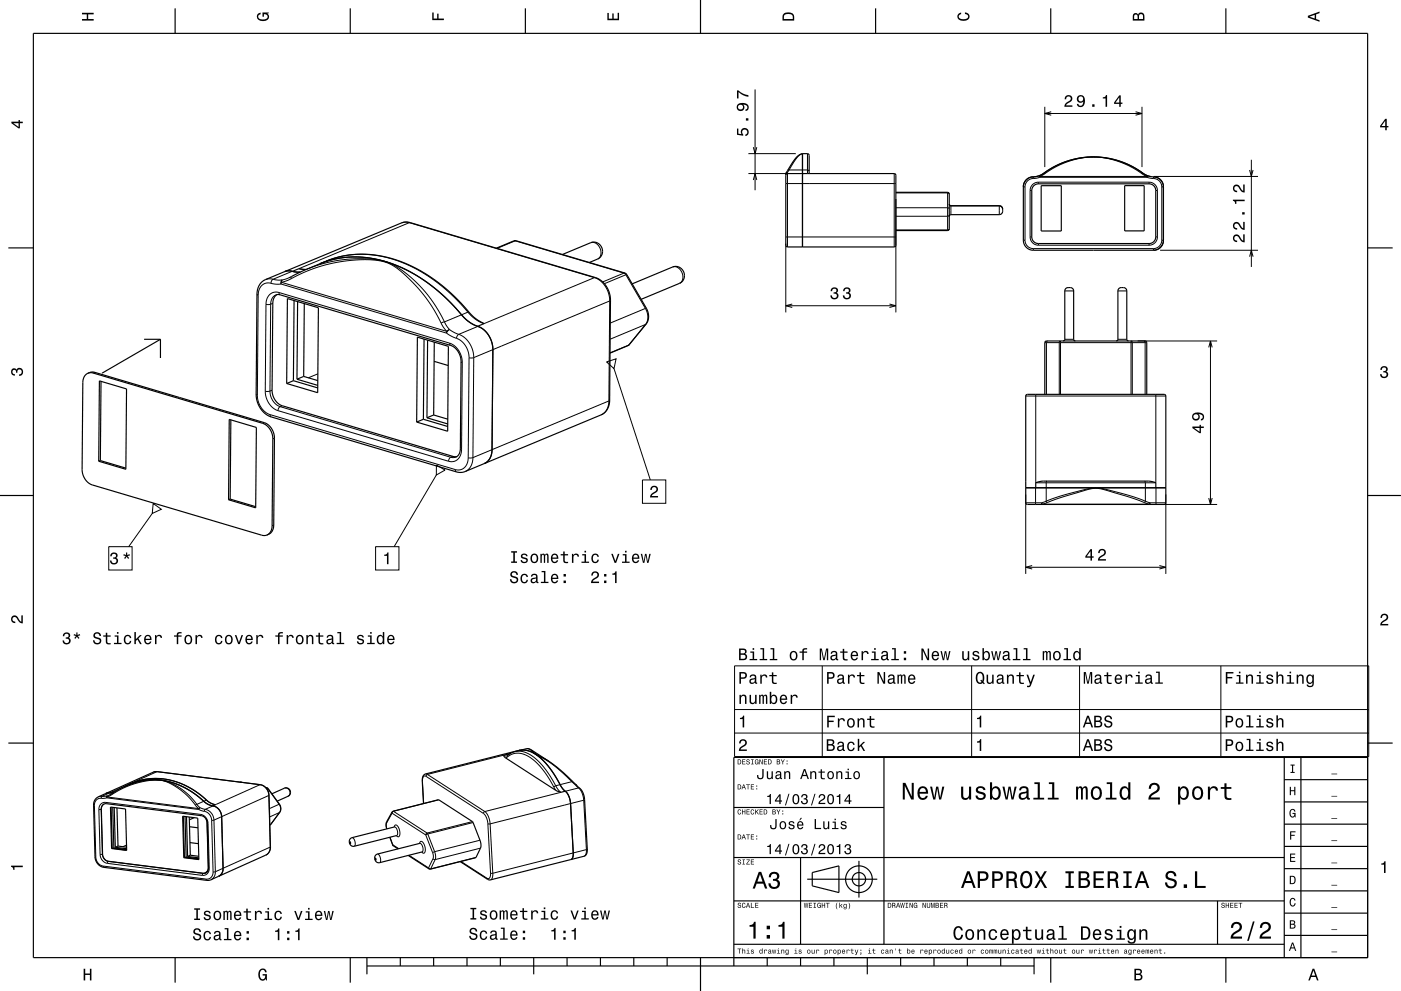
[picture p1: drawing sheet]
<svg xmlns="http://www.w3.org/2000/svg" width="420mm" height="297mm" viewBox="0 0 420 297" stroke-linecap="round" stroke-linejoin="round" font-family="sans-serif">
<g fill="none" stroke="#000" stroke-width=".3">
<path d="M226.4 26.8v30.2M313.2 32v18.1M313.2 34h29.2M315.1 33.5l-1.9 .5 1.9 .5M340.4 33.5l2 .5-2 .5M342.4 32v18.1M224.4 52h16.2M224.4 46h14.2M225.8 44.1l.6 1.9 .5-1.9M225.8 53.9l.6-1.9 .5 1.9M235.6 55h33M236.1 52l-.5 .5"/>
<path d="M236.1 51.7l-.5 .5M236.1 51.7l-.5 .2M236.1 51.7v22.3M236.6 50.9h5.5l.5 .4M236.6 50.9l-.5 .2M236.6 50.9l-.5 .8M240.6 46l-.9 .5-.8 .8-2.3 3.6M242.1 46v6M242.1 52h.1M268.1 52v22M268.6 57.8h15.5l.5 .3M268.6 59.6v34"/>
<path d="M284.1 57.6v11.5M306.8 56h.5M307.3 56v16M308.8 57.1v13.9M308.8 57.1h.5M309.7 53v.5M309.7 53.5a2.5 2.5 0 0 0-2.4 2.5M311.3 54.6a2.49 2.49 0 0 0-2.5 2.5M311.3 54.6h33.2M311.3 54.6v.5M311.7 53.1l-2 .4M311.7 52.9l-.2-.2 .2 .4"/>
<path d="M311.7 52.9h32.2M311.7 52.9v.2M311.7 53.1h32.2M312.9 51.9l.3 .2M313.2 52.1l-1.5 .8M313.2 52.1a23.7 23.7 0 0 1 29.2 0M342.4 52.1l1.5 .8M342.6 51.9l-.2 .2M343.9 53.1l1.9 .4M343.9 52.9l.1-.2-.1 .4M343.9 52.9v.2M344.5 54.6a2.49 2.49 0 0 1 2.5 2.5"/>
<path d="M344.5 54.6v.5M345.8 53.5a2.5 2.5 0 0 1 2.5 2.5M345.8 53v.5M345.9 52.9h31.2M346.5 57.1h.5M347 57.1v13.9M348.3 56h.5M348.3 56v16M374.6 51l.5 1.9 .6-1.9M375.1 47.9v32.1M97.8 78.3l5.2-1.6 5.5-.5 5.5 .6 5.6 1.5 5.4 2.4 5.3 3.4 5.1 4.3 4.9 5.1M122.7 66.7l-33.1 13.8 2.2 .3"/>
<path d="M122.7 66.7l-1.1-.1-1.3 .2M122.7 66.7l55.5 16.5M123 66.7h-.3M154.4 72.2h-.3M154.4 72.2l-5.4 2.2M154.4 72.2l32.6 9.6M154.7 72.2h-.3M177.1 72.7a2.9 2.9 0 0 1 2.7 4.3l-.6 .6M235.6 73v20.6M235.6 71h33M268.6 62.3h15.5l.5 .3M284.6 64.5l-.5 .3h-15.5"/>
<path d="M284.6 68.6l-.5 .3h-15.5M285.1 61.7v2.6M299.6 61.7v2.6M306.8 72h.5M307.3 72a2.5 2.5 0 0 0 2.5 2.5M308.8 71a2.5 2.5 0 0 0 2.5 2.5M308.8 71h.5M309.8 74.5v.5M309.8 74.5h36M311.3 73.5h33.2M311.3 73v.5M344.5 73v.5"/>
<path d="M345.8 74.5v.5M346.5 71h.5M347 71a2.5 2.5 0 0 1-2.5 2.5M347.8 75h29.3M348.3 72a2.5 2.5 0 0 1-2.5 2.5M348.3 72h.5M374.6 76.9l.5-1.9 .6 1.9M77 88.2l.4 .3M77.4 88.5l-.2 29.9M79.7 91.2l-.2 26M81.1 91.2h-1.4M81.1 91.2l-.2 26"/>
<path d="M81.2 84.9a3.1 3.1 0 0 0-3.8 3.6M81.2 84.9l1.6 .3 1.5-.1M81.8 90.9l-.7 .3M81.9 83.7l-1.2-.1-1.1 .2M81.9 83.7l-.5 .4-.2 .8M81.9 83.7l2.7 .2M82.7 88.4a2.87 2.87 0 0 0-1.6 2.8M83.6 87.7a3.1 3.1 0 0 0-3.9 3.5M83.6 87.7l.4 .7M83.6 87.7l51.2 15.1M84.3 85.1l49.6 14.7M84.3 84.6v.5"/>
<path d="M84.3 84.6l49.6 14.7M84.6 83.9l-.3 .4v.8M84.6 83.9l-.3 .7M86.4 83.4l-1.8 .5M87.3 83.5l-3 1.1M87.3 83.5a43.4 43.4 0 0 1 27.6-5.1 17.1 17.1 0 0 1 8 5.4 44.5 44.5 0 0 1 9.3 13M87.4 82.9l-.1 .6M87.6 81.3l-5.7 2.4M91.8 80.7a38.7 38.7 0 0 1 24.3-2.1 35.4 35.4 0 0 1 16.1 15.9l1 2M132.2 96.8l1.7 2.5M133.2 96.5l1.6 2.3M133.2 96.5l-1 .3"/>
<path d="M133.9 99.8l3 1.6M133.9 99.3v.5M134.8 98.8l2.7 1.4M134.8 98.8l-.9 1M134.8 98.8l-.9 .5M140.3 93.5l-7.1 3M140.6 93.5h-.3M143.3 97.8l-5.8 2.4M178.2 83.2l-33.1 13.8-2.6-1.4-2.2-2.1M178.2 83.2a7.4 7.4 0 0 1 4.6 7M178.5 83.2h-.3M182.8 90.2l-40.8 17"/>
<path d="M182.8 90.2l-.3 30M183 90l-.2 .2M187 81.8l.6 .5M187 81.8l-6.3 2.7M187.3 81.8h-.3M187.6 82.3l-6.4 2.7M187.6 82.3l5.9 10.1M187.9 82.3h-.3M193.5 92.4a4.5 4.5 0 0 1 0 4.8M193.5 92.4l-10.5 4.4M193.5 97.2l-10.6 4.5M193.5 97.2l-5 6.2"/>
<path d="M193.7 97.1l-.2 .1M193.8 92.4h-.3M201.7 80a2.9 2.9 0 0 1 2.7 4.3l-.7 .6M235.6 91.6h33M237.5 91.1l-1.9 .5 1.9 .5M266.6 91.1l2 .5-2 .5M319.2 87.2h2.7M335.1 87.2h2.7M28.4 111.6l-.5 .2M76.8 118.2l.4 .2M77.2 118.4a6.1 6.1 0 0 0 3.8 5.9M79.5 117.2a6.2 6.2 0 0 0 3.8 5.9"/>
<path d="M80.9 117.2a4.9 4.9 0 0 0 3.1 4.7M80.9 117.2h-1.4M81.6 116.9l-.7 .3M95.3 112l-2.9 1.2M134.8 102.8a6.2 6.2 0 0 1 3.8 5.9M134.8 102.8l.3 .7M136.9 101.4a6.2 6.2 0 0 1 3.7 5.8M137.5 100.2a7.4 7.4 0 0 1 4.5 7M137.5 100.2l-.4 .4-.2 .8M138.2 108.4l.4 .3M138.6 108.7l-.2 26M140.6 107.2l-.2 30"/>
<path d="M142 107.2h-1.4M142 107.2l-.2 29.9M181.8 108.5l2.9-1-.6 3zM182.8 119.9l-.3 .3M184.1 110.5l10.9 33.3M188.5 103.4l-.2 .2M188.5 103.4l-5.6 2.4M188.6 103.3l-.1 .1M307.5 118.7h42M310.5 118.2l.1 26.5h35.9v-26.5M313.2 102.7h30.6M314.1 102.2l-.4 .4v15.6"/>
<path d="M317.6 118.2v-15.5l.3-.5v16M319.2 101.7h2.7M335.1 101.7h2.7M339.1 118.2v-16l.3 .5v15.5M341.1 102.2h23.8M342.9 102.2l.4 .5v15.5M362.4 104.1l.5-1.9 .5 1.9M362.9 102.2v49M79.2 126.7l-.5 .2M81 124.3l.3 .7M81 124.3l55.5 16.4M82.3 131.3l-.5 .2"/>
<path d="M83.3 123.1l51.2 15.1M84 121.9l-.5 .4-.2 .8M84 121.9l51.1 15.1M84.6 121.6l-.6 .3M130.8 139.4l2.6 1.5-2.6 1.5zM135.1 137l-.4 .5-.2 .7M135.8 136.8l-.7 .2M136.7 137h-1.6M138 134.4l.4 .3M138.4 134.7a3.1 3.1 0 0 1-3.9 3.5M140.4 137.2a3.1 3.1 0 0 1-3.9 3.5M141.8 137.1a4.3 4.3 0 0 1-2.3 4.2"/>
<path d="M141.8 137.1l-1.4 .1M182.5 120.2a4.3 4.3 0 0 1-2.3 4.1M182.5 120.2l-40.7 16.9M45.6 153.9l-7 9.9M45.9 150.9l2.5 1.7-2.8 1.3zM82.1 157.4l-.5 .2M130.8 142.4l-12.6 21.4M136.5 140.7l.3 .7M192.6 143.8h7v7h-7zM307.5 148.2v23.8M307.5 150.7h4.7M310.5 146.2v5"/>
<path d="M312.2 150.7l.2 .4M312.4 151.1h32.2M313.6 150.2a79.6 79.6 0 0 1 12.7-3.7 11.5 11.5 0 0 1 6.6 .5l6.2 1.7 4.3 1.5M313.6 150.2l-1.4 .5M313.6 150.2l.3 .4M313.9 144.2l-.3 .4v5.6M313.9 150.6l-1.5 .5M313.9 150.6l4.1-1.5 6.7-2a10.1 10.1 0 0 1 8.2 .2l5.9 1.8 4.3 1.5M343.1 144.2l.3 .5v5.5M343.1 150.6l1.5 .5M343.4 150.2l1.4 .5M343.4 150.2l-.3 .4"/>
<path d="M344.8 150.7l-.2 .4M344.8 150.7h4.7M346.6 146.2l-.1 5h18.4M349.5 148.2v23.8M362.4 149.3l.5 1.9 .5-1.9M32.6 163.8h7v7h-7zM112.6 163.8h7v7h-7zM307.5 170h42M309.4 169.5l-1.9 .5 1.9 .5M347.6 169.5l1.9 .5-1.9 .5M220.2 199.6h190.1v27.1h-190.1zM246.5 199.6v27.1"/>
<path d="M291.3 199.6v27.1M323.6 199.6v27.1M366 199.6v27.1M220.2 212.6h190.1M220.2 219.7h190.1M30.3 239.3a1.92 1.92 0 0 0-2 2.1M30.6 238.7l-1.1 .1M30.6 238.7l-.3 .6M32 239.1l-1.7 .2M32 239.1l27.6 3.5M32 238.8v.3M32 238.8l27.6 3.5"/>
<path d="M32.1 238.5l-1.5 .2M32.1 238.5l-.1 .6M32.1 238.5l-.1 .3M32.7 238.3l-.6 .2M32.9 237.6l-2.3 1.1M33.5 237.8l.1 .3M33.6 238.1l-1.6 .7M33.6 238.1a21.8 21.8 0 0 1 15.6-4l2.4 1a20.9 20.9 0 0 1 6.9 6.2M37.2 235.8a17.9 17.9 0 0 1 13.5-1.3h.2a18.9 18.9 0 0 1 8.1 6.6M39.4 234.8l2.6-.9 2.9-.5 2.7-.1 3 .4 3.2 1 2.7 1.2 3 1.9 2.4 2M47.1 231.3l-13.4 6h.7M47.1 231.3l-1.2 .1"/>
<path d="M47.1 231.3l30.8 3.9M47.1 231.3h.1M61.9 239.8l-2.9 1.3M62 239.8h-.1M77.9 235.2l-13.3 6-1.4-.5-1.3-.9M77.9 235.2a3.3 3.3 0 0 1 2.7 3.2M78 235.2h-.1M79.7 236.1h.2M79.9 236.1l.4 .2M79.9 236.1l-.1 .1M80 236.1h-.1M80.3 236.3l-.3 .1"/>
<path d="M80.3 236.3l3.4 4.7M80.4 236.3h-.1M80.6 238.4l-16.5 7.4M80.6 238.4l.4 15.5M80.7 238.3l-.1 .1M85.3 236.2a1.35 1.35 0 0 1 1.5 .8 1.35 1.35 0 0 1-.4 1.6M126.6 234.1l.1 .1M126.7 234.2l.3 6.6M127.6 232l.5 .1M127.7 232.7l-.4-.1-.4 .2-.2 1.4M127.7 232.7l17.2 11.1M128.1 232.1l-.4 .6"/>
<path d="M128.1 232.1l17.2 11.1M131.5 239.7l-13.6 3.4M151.9 226.5l-1-.2-22.8 5.8M152.1 226.9l-.5 .2M152.1 226.9l1.6-.9 1.6-.3 1.8 .4 1.7 .8 1.9 1.5 1.9 2.1 1.7 2.4 1.7 3M152.2 226.4l-.1 .5M153.1 225.8l-.9 .2M154.4 225.3l1.3-.2 1.5 .3 1.6 .7 1.6 1.1 3.3 3.6 2.9 4.7M155.6 224.9h.3M157.8 224.4l1.1 .2 1.6 1.4 4.6 2.7 3 2.4 3.3 3.2M159.2 224.7l1.5 1.3 3.8 2.1M166 235.9l.6 1"/>
<path d="M166.6 235.5l1.5 2-22.8 5.7M166.6 235.5l-.6 .4M171.4 234.3l1.2 1M171.4 234.3l-4.8 1.2M171.7 234.2l-.3 .1M172.6 235.3l.8 .8M172.6 235.3l.3 .1M172.6 235.3h.2M173.4 236.1a5.2 5.2 0 0 1 1.6 3.7M173.4 236.1l.3 .1M173.4 236.1l-3.9 1M175 239.8l-28.1 7.1"/>
<path d="M175 239.8l.8 14.8M175.2 239.6l-.2 .2M28.1 241.3l.2 .1M28.3 241.4l.4 15.5M28.5 256.8l.2 .1M28.7 256.9a2.76 2.76 0 0 0 2.2 2.7M29.6 242.6l.4 13.5M30 256.1a2.76 2.76 0 0 0 2.2 2.7M30.3 242.6h-.7M30.3 242.6l.4 13.4M30.4 242.5l-.1 .1M30.7 256l.5 1.4 1.3 .8"/>
<path d="M30.7 256l-.7 .1M30.8 256h-.1M30.9 259.6l.2 .3M30.9 259.6l30.9 3.9M31.2 241a1.64 1.64 0 0 0-.9 1.6M31.7 240.5a1.91 1.91 0 0 0-2.1 2.1M31.7 240.5l.2 .4M31.7 240.5l28.5 3.6M32.2 258.8l28.5 3.6M32.5 258.2l-.3 .6M32.5 258.2l28.4 3.6M32.5 258.1v.1"/>
<path d="M37.9 253.3l-1.1 .4M58.5 241.3l1.1 1M59 241.1l1 1M59 241.1l-.5 .2M59.6 242.6l1.7 .6M59.6 242.3v.3M60 242.1l1.5 .5M60 242.1l-.4 .5M60 242.1l-.4 .2M60.2 244.1a2.76 2.76 0 0 1 2.2 2.7M60.2 244.1l.1 .4M61.3 243.2a2.77 2.77 0 0 1 2.2 2.7"/>
<path d="M61.5 242.6a3.3 3.3 0 0 1 2.6 3.2M61.5 242.6l-.2 .6M62.1 246.5h.1M62.1 246.7l.3 .1M62.4 246.8l.3 13.4M62.5 260h-.1M63.5 245.9l.4 15.4M63.8 241.5l-2.3 1.1M64.1 245.8l-.6 .1M64.1 245.8l.5 15.5M81 253.9l-.3 1.4-1 1M81 253.9l-16.4 7.4"/>
<path d="M81.1 253.8l-.1 .1M81.1 247.1l-.2 .1M81.1 247.1l-.1 .1M81.2 247.1h-.1M83.7 241l.4 1.2-.3 1.3M83.7 241l-2.9 1.3M83.8 241h-.1M83.8 243.5l-3 1.3M83.8 243.5l-2.7 3.6M83.9 243.5h-.1M104.9 252.2l.2 .2v.5zM105.5 251a1.84 1.84 0 0 1 .7 2.6"/>
<path d="M112.5 257.2l.2 .6-.2-.2zM113.2 256a1.84 1.84 0 0 1 .6 2.5M115.9 246.3v.3M115.9 246.6l-.1 .8 .2 1M116 248.4h.1M116.9 250.9l.8 2.3M117.5 243.4v.3M117.5 243.7l10.1 6.5M117.5 243.7l-1.6 2.9M117.7 253.2l.2 .3M117.7 253.2l1.8 1.1M117.7 253.2h.1"/>
<path d="M117.8 243.1h.1M117.9 243.1l-.4 .6M117.9 243.1l10.1 6.6M118.2 247.9v-.1a.58 .58 0 0 1 .5-.6 .58 .58 0 0 1 .6 .6 2.44 2.44 0 0 1 .1 3l-.6-.4M118.3 247.8a1.83 1.83 0 0 1 .6 2.6M122.6 256.3l5.9 3.8M125.8 252.8a.58 .58 0 0 1 .5-.7 .58 .58 0 0 1 .6 .6 2.44 2.44 0 0 1 .1 3l-.6-.4M125.9 252.8a1.84 1.84 0 0 1 .6 2.5M127.6 250.2l2.1 5.3M128 249.7l.2 .2M128 249.7l-.4 .5M128.2 249.9l-.6 .3"/>
<path d="M128.2 249.9l2.1 5.3M129.7 255.5l.2 1.1-.1 .7M129.8 257.3l.7 .3M129.8 257.3l-1.3 2.8M130.3 255.2l.3 1.3-.1 1.1M130.3 255.2l-.6 .3M130.5 257.6l-1.4 2.8M138.2 258.2l7.8 5M141.6 246.2l-13.6 3.5M141.8 246.5l-13.6 3.4M142.7 257l-13.6 3.4M143.9 251.8l-13.6 3.4"/>
<path d="M144 254.2l-13.5 3.4M144.9 243.8a4.3 4.3 0 0 1 1.4 3.1M145.3 243.2a5.2 5.2 0 0 1 1.6 3.7M145.3 243.2l-.4 .6M146.3 246.9h.6M146.3 246.9l.8 14.8M146.9 246.9l.8 14.8M175.8 254.6l-.1 1.4-.6 .6M175.8 254.6l-28.1 7.1M176.1 254.4l-.3 .2M60.9 261.8l-.2 .6M61 261.7l-.1 .1"/>
<path d="M61.7 261.6l-.8 .2M61.8 263.5l.2 .3M62.5 260.1l.2 .1M62.7 260.2a1.92 1.92 0 0 1-2 2.2M63.9 261.3a1.91 1.91 0 0 1-2.1 2.2M64.6 261.3l-.3 1.4-1.1 1M64.6 261.3h-.7M128.5 260.1l.1 .3M128.5 260.1l.6 .3M129.1 260.4l-.1 .1M146 263.2l.2 .3M147.1 261.7h.6"/>
<path d="M147.1 261.7l-.3 1.4-.4 .2-.4-.1M147.7 261.7l-.1 1.3-.6 .7"/>
</g>
<g fill="none" stroke="#000" stroke-width=".35">
<path d="M10 10h400v277h-400zM52.5 2.5v7.5M105 2.5v7.5M157.5 2.5v7.5M210 0v10M262.5 2.5v7.5M315 2.5v7.5M367.5 2.5v7.5M240.6 46l-1.2 .5-.8 .9-3 4.7v21.4l.2 .4 32.3 .1 .4-.2 .1-21.3-.2-.4-27.8-.1M240.6 46h1.5l.4 .3 .1 5.7M240.6 46v28M268.6 57.6h15.5l.5 .5v10.5l-.3 .4-15.7 .1"/>
<path d="M310 55.6l1.3-.5h33.3a2 2 0 0 1 1.9 2v14a2 2 0 0 1-2 1.9h-33.3a2.01 2.01 0 0 1-1.9-2v-13.9l.2-.9zM312.1 55.6h6.1v13.6h-6.1zM337.2 55.6h5.8v13.6h-5.8zM342.6 51.9l-3.3-2.1-3.5-1.4-3.6-1-4-.4-3.7 .3-3.7 .7-3.5 1.3-3.5 2a7.7 7.7 0 0 1-5 1.9l-1.4 1-.6 1.4v16.4a3 3 0 0 0 3 3h36a3 3 0 0 0 3-3v-16a3 3 0 0 0-3-3M342.6 51.9l2.4 1M342.6 51.9l1.6 .8 1.6 .3M345.8 53h.1M2.5 74.3h7.5M95.9 79.1l5.4-1.6 5.3-.5 5.9 .6 6 1.8 4.9 2.3 5.2 3.3 5.2 4.5 5.9 6.2 1.6 1.2 1.9 .9a7.4 7.4 0 0 1 4.6 7l-.3 30a4.3 4.3 0 0 1-2.3 4.1M148.8 74.4l5.3-2.2h.6l32.6 9.6 .6 .5 5.9 10.1a4.2 4.2 0 0 1-.1 4.7l-5.2 6.4-5.6 2.3M168.6 76.3l9-3.7a2.68 2.68 0 0 1 2.9 1.9 2.68 2.68 0 0 1-1.3 3.1l-2.5 1.1M284.6 61.2l.5 .5h14.5a1.18 1.18 0 0 1 1 1.6l-.3 .8-.7 .2h-14.5l-.5 .5"/>
<path d="M410 74.3h7.5M78.4 84.6l1.2-.8 40.7-17a3.9 3.9 0 0 1 2.7-.1l55.5 16.5 2.1 1.2 1.6 2.3 .8 2.9-.2 30.3a4.6 4.6 0 0 1-2.6 4.4l-40.7 17a3.9 3.9 0 0 1-2.7 .1l-55.5-16.4-1.9-1.1-1.1-1.2-.7-1.2-.8-2.9 .2-30.4a5.1 5.1 0 0 1 1.4-3.6zM82.7 88.4h1.3l51.1 15.1 1.4 .8 1.2 1.8 .5 2.1-.2 26.5-.4 1.5-.9 .8M83 88.3l-.9 1-.3 1.5-.2 26.1a4.9 4.9 0 0 0 3 4.7l51.2 15.2h1.2M86.2 89.5l9.3 2.7-.3 25.5-9.3-2.8zM86.4 83.4l4.3-2.2 7.1-2.9a32.4 32.4 0 0 1 28.7 3.1 61.1 61.1 0 0 1 15.4 13.5l3.2 2.1-1.9 .8M87.6 81.3l2.4 .2-2.3-.2M87.6 81.3l-1.1-.1-1.2 .2M87.6 81.3h.1M88.2 90.1l-.2 24M89.2 90.4l-.2 23.3M91.2 91l-.2 21.8"/>
<path d="M91.9 80.7l-2.3-.2-1.9 .8M189.5 85.1l12.6-5.2a2.68 2.68 0 0 1 2.9 1.8 2.68 2.68 0 0 1-1.3 3.2l-11.5 4.8M26.4 111.9l1.1-.4 .9 .1 50.8 15.1a4.9 4.9 0 0 1 3.1 4.6l-.2 26.1a2.87 2.87 0 0 1-2.1 2.9M26.4 111.9l1.5-.1 50.8 15.1a4.9 4.9 0 0 1 3.1 4.6l-.2 26.1a2.92 2.92 0 0 1-1.6 2.7M26.4 111.9a2.87 2.87 0 0 0-1.6 2.7l-.2 26.1a4.9 4.9 0 0 0 3.1 4.6l50.8 15.1 1.5-.1M29.8 114.1l8.1 2.5-.2 24-8.1-2.4zM30.3 114.3l-.2 23.7M43.2 101.7h4.9M48.1 101.7l-17.5 10.1M48.1 101.7v5.6M88 114.1l7.2 2.2M88 114.1l-2.1 .8"/>
<path d="M89 113.7l6.3 1.8M91 112.8l4.3 1.3M91 112.8l-2 .9M125.1 101l9.3 2.8-.2 25.5-9.3-2.8zM127.1 101.6l-.2 24.1M128.2 101.9l-.2 23.3M130.1 108.3l4.3 1.2M130.2 102.5l-.2 21.9M307.6 118.4l.4-.2 41.3 .1 .2 .4-.1 32.3-.4 .2-41.3-.1-.2-.4zM313.2 118.2v-15.6l.5-.4 29.9 .1 .2 .4v15.5M318.7 102.2l.5-.5v-14.5a1.18 1.18 0 0 1 1.7-1l.7 .3 .3 .7v14.5l.5 .5M334.6 102.2l.5-.5v-14.5a1.18 1.18 0 0 1 1.7-1l.7 .3 .3 .7v14.5l.5 .5"/>
<path d="M30.1 138l-.5 .2M30.1 138l7.6 2.3M68.7 125.7l8.2 2.4-.2 24.1-8.2-2.4zM69.2 125.8l-.2 23.8M126.9 125.7l7.3 2.1M126.9 125.7l-2 .8M128 125.2l6.2 1.9M130 124.4l4.2 1.2M130 124.4l-2 .8M0 148.5h10M69 149.6l7.7 2.2M69 149.6l-.5 .2"/>
<path d="M307.5 146.2h42M310.5 146.2v-1.5l2.3-.5h31.7l2 .5v1.5M410 148.5h10M2.5 222.7h7.5M28.8 239.3l.7-.5 17.1-7.6 31.8 4 1.5 1.1 .7 1.7 .4 16.7-.5 .9-.8 .7-17.2 7.6-31.8-4-.8-.5-.7-.6-.7-1.8-.4-15.8 .2-1.1zM32.7 238.3l3.4-2 4.4-1.9a21.4 21.4 0 0 1 22 5.8l2.1 1-.8 .3M32.9 237.6h1zM32.9 237.6l-1.1 .2M32.9 237.6h.1M34 237.3l-1.1 .3M38.6 235.2l2.4-.9 2.9-.6h2.5l3 .3 2.8 .7 2.9 1.2 2.6 1.6 2.5 1.8a8 8 0 0 0 4.6 2.6l1.2 1.2 .4 1.7 .5 15.7-.4 1.3-1 .8M71.9 234.4l.7 .1"/>
<path d="M79.7 236.1l.7 .2 3.4 4.8 .4 1-.3 1.3-3 3.9M81.5 237.9l4-1.8 .7 .1 .6 .5 .3 .9-.5 .9-3.5 1.6M151.7 225.9l.5 .1M151.7 225.9l-24.4 6.2-.5 .6-.2 1.1 .4 7M152.2 226l.3 .1-.3-.1M152.2 226h.1M152.2 226l-1.3 .4 .7 .7 15.1 9.8 1.4 .6 1.4-.4M155.7 224.9l1.6-.1 1.7 .4 1.6 .9 1.6 1.2 2.7 3 3.4 5.6 1.2 1.2M155.7 224.9l-2 .6-1.8 1M155.7 224.9l2.3-.5 .8 .1 5.9 3.8 5 4 4.4 4.2 .6 1 .5 2 .8 15.9-.3 .8-.5 .4-4 1M156 224.9l-4.3 1M169.5 237.1h.1"/>
<path d="M169.5 237.1a5.2 5.2 0 0 1 1.5 3.7l.9 15.2-.2 1.1-.5 .5M265 227v56M385 233.7h25M385 227v60M390 227v60M410 222.7h7.5M410 227h-190v62.5M33.1 241.9l4.5 .5 .4 12.5-4.5-.6zM33.3 241.9l.3 12.3M33.6 254.2l-.1 .1M33.6 254.2l4.4 .6M33.8 242l.3 12.1"/>
<path d="M34.1 254.1l3.9 .5M34.1 254.1l-.2 .1M34.2 242l.4 11.9M34.6 253.9l3.4 .5M35.1 242.1l.3 11.5M35.4 253.6l2.5 .3M35.4 253.6l-.8 .3M54.8 244.6l4.5 .6 .3 12.4-4.5-.6zM55 244.6l.3 12.4M55.3 257h-.2M55.3 257l4.3 .5M55.5 244.7l.3 12.2"/>
<path d="M55.8 256.9l3.8 .4M55.8 256.9l-.3 .1M55.9 244.8l.3 11.9M56.2 256.7l3.4 .4M56.7 244.9l.3 11.4M56.8 247.8l2.6 .3M56.9 252.5l2.6 .3M57 256.3l2.6 .3M57 256.3l-.8 .4M58.2 245.1l-1.4 .6M61.8 245.5l.3 1 .4 13.7-.2 .8-.6 .6M62.1 246.7l-.5-1.4-1.1-.8-28.6-3.6a1.47 1.47 0 0 0-1.5 1.6l.4 13.7 .3 .9 .7 .7 .7 .3 28.3 3.6 .7-.1"/>
<path d="M62.4 260v.2a1.6 1.6 0 0 1-.9 1.4M115.9 248.4l-.1-1.8 1.8-3.4 13.8-3.5 10.2 6.5 2.5 6.6v1.2l-1.5 3.1-13.6 3.4-.4-.1-6.2-4M116.9 250.9l.9 2.5 1.5 1M118.3 247.8l-12.9 3.3-.6 .5v1l.5 .8 .8 .2 12.8-3.2M118.9 250.4h.1M125.9 252.7l-12.9 3.3-.6 .6v.9l.5 .8 .8 .3 12.9-3.3M171.2 257.6l-24.4 6.1-.6-.2-8.2-5.3M220 257h165M220 242h45M240 257v26M257.5 258v11M385 253.7h25"/>
<path d="M385 247h25M385 240.3h25M61.8 261.6h-.4M62.3 261.1l-.8 .5M220 270h165M242 263.5h21M243.5 261.5l8-2v8l-8-2zM365 270v13M385 273.7h25M385 267h25M385 260.3h25M52.5 287v7.5"/>
<path d="M105 287v7.5M110 289.5h200M110 287v5M120 287v2.5M130 287v2.5M140 287v2.5M150 287v2.5M160 287v5M170 287v2.5M180 287v2.5M190 287v2.5M200 287v2.5"/>
<path d="M210 287v10M220 283h165M230 287v2.5M240 287v2.5M250 287v2.5M260 287v5M270 287v2.5M280 287v2.5M290 287v2.5M300 287v2.5M310 287v5M315 287v7.5"/>
<path d="M367.5 287v7.5M385 280.3h25"/>
<circle cx="257.5" cy="263.5" r="2"/>
<circle cx="257.5" cy="263.5" r="4"/>
</g>
<g fill="#000">
<path d="M24.6 3.8h3.5v.5h-1.7v1.4h1.7v.5h-3.5v-.5h1.4v-1.4h-1.4z" fill-rule="evenodd"/>
<path d="M77.3 4.2l.8-.4v.5l-.3 .1a.68 .68 0 0 0-.4 .6 .68 .68 0 0 0 .4 .6 1.68 1.68 0 0 0 2.4-.6 .93 .93 0 0 0-1.1-.8v.8h-.4v-1.3h1.9v.3l-.5 .1 .4 .4a1.19 1.19 0 0 1-.9 1.7 1.9 1.9 0 0 1-2.6-1.3z" fill-rule="evenodd"/>
<path d="M129.6 3.8h.4v1.8h1.1v-1.5h.4v1.5h1.6v.4h-3.5z" fill-rule="evenodd"/>
<path d="M182.1 3.9h.4v1.7h1.1v-1.6h.4v1.6h1.2v-1.8h.4v2.3h-3.5z" fill-rule="evenodd"/>
<path d="M235 4a2.21 2.21 0 0 0-.4 2.2h3.5v-1.2a1.92 1.92 0 0 0-3.1-1zM235.3 4.4l.4-.2a1.45 1.45 0 0 1 2 .8v.7h-2.7l.1-1z" fill-rule="evenodd"/>
<path d="M287.3 4.2l.8-.4v.4l-.3 .1a.66 .66 0 0 0-.4 .6 .66 .66 0 0 0 .4 .6 1.69 1.69 0 0 0 2.5-.5 .9 .9 0 0 0-1-.8v-.5a1.24 1.24 0 0 1 1.4 1.1 1.24 1.24 0 0 1-1.1 1.4 1.93 1.93 0 0 1-2.6-1.2z" fill-rule="evenodd"/>
<path d="M339.8 4.2l-.2 2h3.5v-1.4a.98 .98 0 0 0-.7-1 .98 .98 0 0 0-1.2 .6 .84 .84 0 0 0-1.4-.2zM340.1 4.5l.4-.1 .4 .1 .1 1.2h-1zM341.6 4.4l.4-.2a.58 .58 0 0 1 .7 .7v.8h-1.2z" fill-rule="evenodd"/>
<path d="M392.1 4.7v.6l3.5 1.2v-.4l-1-.4v-1.4l1-.4v-.4zM392.6 5l1.5-.5v1z" fill-rule="evenodd"/>
<path d="M3.4 36.5v.4l2.1 1.6h.5v-1.6h.8v-.4h-.8v-.5h-.4v.5zM4 36.9h1.6v1.1z" fill-rule="evenodd"/>
<path d="M319.5 28.8l-.3 1h.4a.71 .71 0 0 1 .5-.9 .71 .71 0 0 1 .9 .5 .71 .71 0 0 1-.5 .9l-.3 .1a1.63 1.63 0 0 0-1.1 1.6h2.4v-.4h-1.9l.8-.8a1.17 1.17 0 0 0 1-1.7 1.17 1.17 0 0 0-1.9-.3zM323.1 28.8a1.15 1.15 0 0 0 0 1.7 1.15 1.15 0 0 0 1.7-.1 1.02 1.02 0 0 1-.9 1.3l-.4-.1-.2-.5h-.5a1.23 1.23 0 0 0 1.5 1 1.23 1.23 0 0 0 .9-1.5 1.42 1.42 0 0 0-.3-1.7 1.42 1.42 0 0 0-1.8-.1zM323.3 29.6a.75 .75 0 0 1 1.5 0 .75 .75 0 0 1-1.5 0zM327.4 31.3v.7h.7v-.7zM330.6 29.2v.3h.8v2.5h.5v-3.5h-.4a.77 .77 0 0 1-.9 .7zM335.5 28.6l-1.5 2.1v.4h1.5v.9h.5v-.9h.5v-.4h-.5v-2.1zM335.5 29.2v1.5h-1.1z" fill-rule="evenodd"/>
<path d="M415.3 35.6l-1.6 2.1v.5h1.6v.8h.4v-.8h.5v-.4h-.5v-2.2zM415.3 36.2v1.6h-1.1z" fill-rule="evenodd"/>
<path d="M220.9 38.5v1.9l1.9 .3v-.4a.8 .8 0 0 1-.2-1.3 .8 .8 0 0 1 1.2 .1 .8 .8 0 0 1-.3 1.2v.5a1.21 1.21 0 0 0 1-1.5 1.21 1.21 0 0 0-1.6-.8 1.21 1.21 0 0 0-.6 1.7l-.9-.1v-1.6zM223.6 35.4v.7h.8v-.7zM221.3 31.2a1.17 1.17 0 0 0-.3 1.6 1.17 1.17 0 0 0 1.7 .2 1.17 1.17 0 0 0 .1-1.7 1.02 1.02 0 0 1 1.3 .9l-.2 .4-.4 .2v.5a1.23 1.23 0 0 0 .9-1.5 1.23 1.23 0 0 0-1.5-.9h-1.1zM221.2 32.1a.75 .75 0 0 1 1.5 0 .75 .75 0 0 1-1.5 0zM220.9 27.1v2.4h.5v-1.9a5.2 5.2 0 0 0 3 1.4v-.5a5.3 5.3 0 0 1-3-1.4z" fill-rule="evenodd"/>
<path d="M369.9 70.6a1.19 1.19 0 0 0-.2 1.3 1.19 1.19 0 0 0 1.2 .7v-.5a.7 .7 0 0 1-.9-.5 .7 .7 0 0 1 .5-.9 .7 .7 0 0 1 .9 .5l.2 .3a1.63 1.63 0 0 0 1.5 1.1v-2.4h-.4v1.9l-.4-.2-1-1.5a1.09 1.09 0 0 0-1.4 .2zM369.9 66.8a1.19 1.19 0 0 0-.2 1.4 1.19 1.19 0 0 0 1.2 .6v-.4a.7 .7 0 0 1-.9-.6 .7 .7 0 0 1 .5-.8 .7 .7 0 0 1 .9 .5l.2 .3a1.63 1.63 0 0 0 1.5 1.1v-2.4h-.4v1.9l-.4-.3-1-1.4a1.09 1.09 0 0 0-1.4 .1zM372.4 63.6v.7h.7v-.7zM369.6 59.8v.4a.77 .77 0 0 1 .7 .9h.3v-.8h2.5v-.5zM369.9 55.6a1.19 1.19 0 0 0-.2 1.4 1.19 1.19 0 0 0 1.2 .6v-.4a.7 .7 0 0 1-.9-.6 .7 .7 0 0 1 .5-.8 .7 .7 0 0 1 .9 .5l.2 .3a1.63 1.63 0 0 0 1.5 1.1v-2.4h-.4v1.9l-.4-.3-1-1.4a1.09 1.09 0 0 0-1.4 .1z" fill-rule="evenodd"/>
<path d="M249.3 86.4l-.3 .9h.5a.62 .62 0 0 1 .3-.8 .62 .62 0 0 1 .8 .3 .62 .62 0 0 1-.2 .8h-.5v.4a.74 .74 0 0 1 1 .6 .74 .74 0 0 1-.8 .9 .74 .74 0 0 1-.7-1h-.5a1.18 1.18 0 0 0 1.6 1.2 1.18 1.18 0 0 0 .5-1.8l-.2-.1a1.01 1.01 0 0 0 0-1.6 1.01 1.01 0 0 0-1.5 .2zM253.1 86.4l-.3 .9h.4a.62 .62 0 0 1 .3-.8 .62 .62 0 0 1 .8 .3 .62 .62 0 0 1-.2 .8h-.5v.4a.74 .74 0 0 1 1 .6 .74 .74 0 0 1-.8 .9 .74 .74 0 0 1-.7-1h-.4a1.18 1.18 0 0 0 1.5 1.2 1.18 1.18 0 0 0 .6-1.8l-.3-.1a1.01 1.01 0 0 0 .1-1.6 1.01 1.01 0 0 0-1.5 .2z" fill-rule="evenodd"/>
<path d="M3.6 110.6a.86 .86 0 0 1 1.4 .2 1.12 1.12 0 0 1 1.5-.4 1.12 1.12 0 0 1 .3 1.6l-.5 .6-.6 .1v-.5a.72 .72 0 0 0 .9-.6 .72 .72 0 0 0-.8-.8 .72 .72 0 0 0-.6 .9h-.4a.62 .62 0 0 0-.4-.8 .62 .62 0 0 0-.8 .5 .62 .62 0 0 0 .5 .7h.4l-.1 .5a1.17 1.17 0 0 1-1-.7 1.17 1.17 0 0 1 .2-1.3z" fill-rule="evenodd"/>
<path d="M414.1 110a1.01 1.01 0 0 1 1.5-.2 1.01 1.01 0 0 1 0 1.6 1.12 1.12 0 0 1 .4 1.5 1.12 1.12 0 0 1-1.6 .3l-.6-.5-.1-.6h.5a.72 .72 0 0 0 .7 .9 .72 .72 0 0 0 .7-.8 .72 .72 0 0 0-.9-.6v-.4a.62 .62 0 0 0 .8-.4 .62 .62 0 0 0-.5-.8 .62 .62 0 0 0-.7 .5v.4h-.5z" fill-rule="evenodd"/>
<path d="M357.5 127.8v.5l2.1 1.5h.4v-1.5h.9v-.5h-.9v-.5h-.4v.5zM358 128.3h1.6v1.1zM357.8 123.9a1.17 1.17 0 0 0-.3 1.7 1.17 1.17 0 0 0 1.7 .2 1.17 1.17 0 0 0 .1-1.7 1.02 1.02 0 0 1 1.3 .8l-.2 .5-.4 .2v.4a1.23 1.23 0 0 0 .9-1.4 1.23 1.23 0 0 0-1.4-1zM357.8 124.8a.75 .75 0 0 1 1.5 0 .75 .75 0 0 1-1.5 0z" fill-rule="evenodd"/>
<path d="M195.3 145.9a1.18 1.18 0 0 1 1.9 .3 1.18 1.18 0 0 1-1 1.7l-.8 .8h1.9v.4h-2.4a2.76 2.76 0 0 1 1.8-2.1 .69 .69 0 0 0-.5-1 .69 .69 0 0 0-.8 .8h-.5z" fill-rule="evenodd"/>
<path d="M33.3 165.9l-.3 .8h.5a.62 .62 0 0 1 .3-.7 .62 .62 0 0 1 .8 .2 .62 .62 0 0 1-.2 .8l-.5 .1v.4a.74 .74 0 0 1 1 .6 .74 .74 0 0 1-.8 .8 .74 .74 0 0 1-.7-.9h-.4a1.18 1.18 0 0 0 1.5 1.2 1.18 1.18 0 0 0 .6-1.9l-.3-.1a1.01 1.01 0 0 0 .1-1.5 1.01 1.01 0 0 0-1.6 .2zM37.1 166.1l-.1 .4 .7 .1-.5 .7 .3 .2 .5-.7 .4 .7 .3-.2-.5-.7 .8-.1-.2-.4-.7 .2v-.7h-.3v.7z" fill-rule="evenodd"/>
<path d="M115.2 166.2a.77 .77 0 0 0 .9-.6h.4v3.5h-.5v-2.5h-.8z" fill-rule="evenodd"/>
<path d="M153.3 171.4a1.09 1.09 0 0 0-.2 1.4 1.09 1.09 0 0 0 1.3 .4 .64 .64 0 0 1 .4 1 .64 .64 0 0 1-1 .2l-.5-.8h-.4a1.21 1.21 0 0 0 1.5 1.3 1.21 1.21 0 0 0 .7-1.9l-.8-.3a.71 .71 0 0 1-.9-.6 .7 .7 0 0 1 .8-.5 .7 .7 0 0 1 .6 .7h.5a1.19 1.19 0 0 0-.8-1.1 1.19 1.19 0 0 0-1.2 .2zM156.3 172.3a1.45 1.45 0 0 0-.2 1.7 1.45 1.45 0 0 0 1.5 .8l.6-.6 .1-.4h-.4l-.5 .6a1.02 1.02 0 0 1-.9-1 1.02 1.02 0 0 1 1-1l.3 .5h.5a1.09 1.09 0 0 0-.8-.9 1.09 1.09 0 0 0-1.2 .3zM159.4 172.2l-.2 .6h.4a.55 .55 0 0 1 .6-.5 .55 .55 0 0 1 .4 .8h-.2a.91 .91 0 0 0-1.3 .5 .91 .91 0 0 0 .8 1.2l.9-.4 .1 .3 .5 .1v-.4h-.2l-.1-1.6a1.02 1.02 0 0 0-1.7-.6zM159.6 173.7l1.1-.3a.77 .77 0 0 1-.2 .8 .77 .77 0 0 1-.9 .1zM162.4 171.1v.4h.7v2.9h-.9v.3h2.2v-.3h-.9v-3.3zM165.4 172.3a1.45 1.45 0 0 0-.2 1.7 1.45 1.45 0 0 0 1.4 .8l.7-.8h-.4l-.6 .4a.76 .76 0 0 1-.7-.9h1.8a1.16 1.16 0 0 0-.5-1.4 1.16 1.16 0 0 0-1.5 .2zM165.8 172.5l.2-.1a.67 .67 0 0 1 .7 .1 .67 .67 0 0 1 .2 .6h-1.3zM168.9 174v.7h.7v-.7zM168.9 172v.8h.7v-.8z" fill-rule="evenodd"/>
<path d="M153.2 165.2v.4h.7v2.7h-.7v.4h1.8v-.4h-.6v-2.7h.6v-.4zM156.4 166.1l-.2 .3a.96 .96 0 0 0 1.2 1.2l.3 .1a.6 .6 0 0 1-.5 .8 .6 .6 0 0 1-.7-.6h-.4a1.03 1.03 0 0 0 1.3 .9 1.03 1.03 0 0 0 .6-1.4l-1.3-.5a.54 .54 0 0 1 .4-.7 .54 .54 0 0 1 .6 .5h.5a1.09 1.09 0 0 0-1.8-.6zM159.3 166.3a1.45 1.45 0 0 0-.2 1.7 1.45 1.45 0 0 0 1.6 .7 1.45 1.45 0 0 0 .7-1.8 1.45 1.45 0 0 0-1.7-.9zM159.7 166.6a.67 .67 0 0 1 .7-.3 .67 .67 0 0 1 .5 .6 .93 .93 0 0 1 0 1.1 .93 .93 0 0 1-1 .3 1.37 1.37 0 0 1-.2-1.7zM162 166v2.7h.4v-2.1l.2-.3h.3l.1 .3v2.1h.4v-2.1l.4-.3 .2 .5v1.9h.5v-1.9a.69 .69 0 0 0-.6-.9l-.5 .4-.5-.4-.5 .4v-.3zM165.4 166.3a1.45 1.45 0 0 0-.2 1.6 1.45 1.45 0 0 0 1.4 .8l.7-.8h-.4l-.6 .5a.76 .76 0 0 1-.7-.9h1.8a1.16 1.16 0 0 0-.5-1.4 1.16 1.16 0 0 0-1.5 .2zM165.8 166.5l.2-.2a.67 .67 0 0 1 .7 .1 .67 .67 0 0 1 .2 .7h-1.3zM168.9 165.3v.8h-.8v.4h.8v1.8a1.05 1.05 0 0 0 1.4 .5v-.4a.68 .68 0 0 1-1-.4v-1.5h1v-.4h-1v-.8zM171.5 166v2.7h.4v-1.6a.66 .66 0 0 1 .4-.7 .66 .66 0 0 1 .8 .2v.2h.5a.89 .89 0 0 0-.7-.9 .89 .89 0 0 0-1 .5v-.4zM174.5 166.1v.4h.7v1.8h-.9v.4h2.3v-.4h-.9v-2.2zM175.2 165.1v.5h.5v-.5zM177.6 166.3a1.45 1.45 0 0 0-.3 1.6 1.45 1.45 0 0 0 1.6 .8l.5-.5 .1-.5h-.4l-.4 .7a1.02 1.02 0 0 1-1-1.1 1.02 1.02 0 0 1 1-1l.4 .6h.4a1.09 1.09 0 0 0-.7-1 1.09 1.09 0 0 0-1.2 .4zM183.2 166l1 2.7h.5l1-2.7h-.5l-.7 2.2-.8-2.2zM186.7 166.1v.4h.7v1.8h-.9v.4h2.2v-.4h-.9v-2.2zM187.4 165.1v.5h.4v-.5zM189.7 166.3a1.45 1.45 0 0 0-.2 1.6 1.45 1.45 0 0 0 1.4 .8l.7-.8h-.4l-.6 .5a.76 .76 0 0 1-.7-.9h1.8a1.16 1.16 0 0 0-.5-1.4 1.16 1.16 0 0 0-1.5 .2zM190.1 166.5l.2-.2a.67 .67 0 0 1 .7 .1 .67 .67 0 0 1 .2 .7h-1.3zM192.1 166l.7 2.7h.4l.4-2.3 .4 2.3h.4l.7-2.7h-.5l-.4 2.3-.4-2.3h-.4l-.4 2.3-.5-2.3z" fill-rule="evenodd"/>
<path d="M177.6 171.5l-.3 1h.4a.71 .71 0 0 1 .5-.9 .71 .71 0 0 1 .9 .5 .71 .71 0 0 1-.5 .9l-.3 .2a1.63 1.63 0 0 0-1.1 1.5h2.4v-.4h-1.9l.8-.8a1.17 1.17 0 0 0 1-1.7 1.17 1.17 0 0 0-1.9-.3zM181.1 174v.7h.7v-.7zM181.1 172v.8h.7v-.8zM183.6 171.9v.4h.8v2.4h.4v-3.5h-.3a.77 .77 0 0 1-.9 .7z" fill-rule="evenodd"/>
<path d="M326.9 164.6l-1.5 2.1v.4h1.5v.9h.5v-.9h.5v-.4h-.5v-2.1zM326.9 165.2v1.5h-1.1zM329.5 164.8l-.3 1h.5a.71 .71 0 0 1 .5-.9 .71 .71 0 0 1 .8 .5 .71 .71 0 0 1-.4 .9l-.3 .1a1.64 1.64 0 0 0-1.2 1.6h2.4v-.4h-1.9l.9-.8a1.17 1.17 0 0 0 .9-1.7 1.17 1.17 0 0 0-1.9-.3z" fill-rule="evenodd"/>
<path d="M3.6 184.7a1.22 1.22 0 0 1 2 .8l.8 .8v-1.9h.4v2.4a2.76 2.76 0 0 1-2-1.8 .69 .69 0 0 0-1.1 .5 .69 .69 0 0 0 .9 .8v.4a1.19 1.19 0 0 1-1.2-.6 1.19 1.19 0 0 1 .2-1.4z" fill-rule="evenodd"/>
<path d="M19.1 189.8l-.3 .9h.5a.62 .62 0 0 1 .3-.8 .62 .62 0 0 1 .8 .3 .62 .62 0 0 1-.2 .8h-.5v.4a.72 .72 0 0 1 1 .5 .72 .72 0 0 1-.5 .9 .72 .72 0 0 1-.9-.5l-.1-.4h-.4a1.18 1.18 0 0 0 1.5 1.2 1.18 1.18 0 0 0 .6-1.8l-.3-.1a1.01 1.01 0 0 0 0-1.6 1.01 1.01 0 0 0-1.5 .2zM22.2 190l-.1 .4 .7 .2-.5 .6 .3 .2 .5-.6 .4 .7 .3-.3-.5-.6 .7-.2-.1-.4-.7 .3v-.8h-.3v.8zM28.3 189.7a.96 .96 0 0 0-.3 1.1 .96 .96 0 0 0 1 .6l.4 .1a.64 .64 0 0 1 .4 1 .64 .64 0 0 1-1 .2l-.5-.8h-.4a1.21 1.21 0 0 0 1.5 1.3 1.21 1.21 0 0 0 .7-1.8l-.8-.4a.72 .72 0 0 1-.8-.6 .7 .7 0 0 1 .7-.5 .7 .7 0 0 1 .6 .7h.5a1.19 1.19 0 0 0-.7-1.1 1.19 1.19 0 0 0-1.3 .2zM31.7 189.6v.8h-.8v.4h.8v1.8a1.04 1.04 0 0 0 1.5 .5v-.4a.68 .68 0 0 1-1-.3v-1.6h1v-.4h-1v-.8zM34.4 190.4v.4h.7v1.9h-.9v.3h2.2v-.3h-.9v-2.3zM35.1 189.4v.5h.4v-.5zM37.4 190.6a1.45 1.45 0 0 0-.2 1.7 1.45 1.45 0 0 0 1.5 .8l.6-.6 .1-.4h-.5l-.4 .6a1.02 1.02 0 0 1-.9-1 1.02 1.02 0 0 1 .9-1l.4 .5h.5a1.09 1.09 0 0 0-.8-.9 1.09 1.09 0 0 0-1.2 .3zM40.3 189.4v3.6h.4v-.9l.5-.5 .8 1.4h.5l-1-1.7 1-1h-.5l-1.3 1.3v-2.2zM43.5 190.6a1.45 1.45 0 0 0-.3 1.7 1.45 1.45 0 0 0 1.5 .8l.7-.8h-.5l-.6 .4a.75 .75 0 0 1-.6-.9h1.7a1.16 1.16 0 0 0-.5-1.3 1.16 1.16 0 0 0-1.4 .1zM43.8 190.8l.3-.1a.67 .67 0 0 1 .6 .1 .67 .67 0 0 1 .3 .6h-1.3zM46.5 190.3v2.7h.4v-1.5a.67 .67 0 0 1 .4-.8 .67 .67 0 0 1 .8 .2v.3h.5a.89 .89 0 0 0-.7-.9 .89 .89 0 0 0-1 .5v-.5zM52.2 190.4v.4h.8v2.2h.4v-2.2h1v-.4h-1l.1-.3 .9-.3v-.4a.95 .95 0 0 0-1 .1 .95 .95 0 0 0-.4 .9zM55.6 190.6a1.45 1.45 0 0 0-.2 1.7 1.45 1.45 0 0 0 1.5 .7 1.45 1.45 0 0 0 .7-1.7 1.45 1.45 0 0 0-1.6-1zM55.9 190.9a.67 .67 0 0 1 .7-.2 .67 .67 0 0 1 .5 .5 .93 .93 0 0 1 0 1.1 .93 .93 0 0 1-1 .4 1.36 1.36 0 0 1-.2-1.8zM58.6 190.3v2.7h.5v-1.5a.66 .66 0 0 1 .3-.8 .66 .66 0 0 1 .8 .2l.1 .3h.4a.89 .89 0 0 0-.7-.9 .89 .89 0 0 0-1 .5v-.5zM64.7 190.6a1.45 1.45 0 0 0-.2 1.7 1.45 1.45 0 0 0 1.5 .8l.6-.6 .1-.4h-.4l-.5 .6a1.02 1.02 0 0 1-.9-1 1.02 1.02 0 0 1 1-1l.3 .5h.5a1.09 1.09 0 0 0-.8-.9 1.09 1.09 0 0 0-1.2 .3zM67.7 190.6a1.45 1.45 0 0 0-.2 1.7 1.45 1.45 0 0 0 1.6 .7 1.45 1.45 0 0 0 .7-1.7 1.45 1.45 0 0 0-1.7-1zM68.1 190.9a.67 .67 0 0 1 .7-.2 .67 .67 0 0 1 .5 .5 .93 .93 0 0 1 0 1.1 .93 .93 0 0 1-1 .4 1.36 1.36 0 0 1-.2-1.8zM70.4 190.3l1 2.7h.5l1-2.7h-.5l-.8 2.2-.7-2.2zM73.9 190.6a1.45 1.45 0 0 0-.3 1.7 1.45 1.45 0 0 0 1.4 .8l.7-.8h-.4l-.6 .4a.75 .75 0 0 1-.7-.9h1.8a1.16 1.16 0 0 0-.5-1.3 1.16 1.16 0 0 0-1.4 .1zM74.2 190.8l.2-.1a.67 .67 0 0 1 .7 .1 .67 .67 0 0 1 .2 .6h-1.3zM76.8 190.3v2.7h.5v-1.5a.66 .66 0 0 1 .3-.8 .66 .66 0 0 1 .9 .2v.3h.4a.89 .89 0 0 0-.6-.9 .89 .89 0 0 0-1.1 .5v-.5zM82.5 190.4v.4h.8v2.2h.5v-2.2h1v-.4h-1v-.3l1-.3v-.4a.95 .95 0 0 0-1 .1 .95 .95 0 0 0-.5 .9zM85.9 190.3v2.7h.5v-1.5a.67 .67 0 0 1 .3-.8 .67 .67 0 0 1 .9 .2v.3h.5a.89 .89 0 0 0-.7-.9 .89 .89 0 0 0-1.1 .5v-.5zM89 190.6a1.45 1.45 0 0 0-.2 1.7 1.45 1.45 0 0 0 1.5 .7 1.45 1.45 0 0 0 .7-1.7 1.45 1.45 0 0 0-1.6-1zM89.3 190.9a.67 .67 0 0 1 .7-.2 .67 .67 0 0 1 .5 .5 .93 .93 0 0 1 0 1.1 .93 .93 0 0 1-1 .4 1.36 1.36 0 0 1-.2-1.8zM91.8 190.3v2.7h.5v-1.5a.64 .64 0 0 1 .4-.8 .64 .64 0 0 1 .8 .4v1.9h.4v-1.7a.89 .89 0 0 0-.6-1 .89 .89 0 0 0-1 .5v-.5zM95.5 189.6v.8h-.8v.4h.8v1.8a1.05 1.05 0 0 0 1.4 .5v-.4a.68 .68 0 0 1-1-.3v-1.6h1v-.4h-1v-.8zM98.2 190.5l-.3 .6h.4a.55 .55 0 0 1 .7-.5 .55 .55 0 0 1 .4 .8h-.2a.91 .91 0 0 0-1.3 .5 .91 .91 0 0 0 .7 1.2l.9-.4 .1 .3 .6 .1v-.4h-.3v-1.6a1.02 1.02 0 0 0-.7-.9 1.02 1.02 0 0 0-1 .3zM98.4 192l1.1-.3a.77 .77 0 0 1-.2 .8 .77 .77 0 0 1-.9 .1zM101.1 189.4v.4h.7v2.9h-.9v.3h2.3v-.3h-.9v-3.3zM107.3 190.5l-.2 .2a.96 .96 0 0 0 1.2 1.2l.3 .1a.6 .6 0 0 1-.5 .8 .6 .6 0 0 1-.7-.6h-.4a1.03 1.03 0 0 0 1.3 1 1.03 1.03 0 0 0 .6-1.5l-1.3-.5a.54 .54 0 0 1 .4-.6 .54 .54 0 0 1 .6 .5l.5-.1a1.08 1.08 0 0 0-1.8-.5zM110.3 190.4v.4h.7v1.9h-.9v.3h2.2v-.3h-.9v-2.3zM111 189.4v.5h.4v-.5zM113.2 190.6a1.49 1.49 0 0 0-.3 1.6 1.49 1.49 0 0 0 1.3 .9l.6-.5v.4h.4v-3.6h-.4v1.4a.89 .89 0 0 0-1.6-.2zM113.6 190.9a.62 .62 0 0 1 .7-.2 .62 .62 0 0 1 .4 .5 .91 .91 0 0 1 0 1.1 .91 .91 0 0 1-.9 .4l-.4-.6zM116.4 190.6a1.46 1.46 0 0 0-.3 1.7 1.46 1.46 0 0 0 1.5 .8l.6-.8h-.4l-.6 .4a.76 .76 0 0 1-.7-.9h1.8a1.17 1.17 0 0 0-.5-1.3 1.17 1.17 0 0 0-1.4 .1zM116.7 190.8l.2-.1a.67 .67 0 0 1 .7 .1 .67 .67 0 0 1 .2 .6h-1.3z" fill-rule="evenodd"/>
<path d="M221.6 194.4v3.5h1.3a.98 .98 0 0 0 1.1-.8 .98 .98 0 0 0-.6-1.1 .86 .86 0 0 0 .4-1.1 .86 .86 0 0 0-1-.5zM222 194.8h.8a.53 .53 0 0 1 .6 .5 .53 .53 0 0 1-.7 .5h-.7zM222 196.2h.8a.61 .61 0 0 1 .7 .6 .61 .61 0 0 1-.7 .6h-.8zM224.9 195.2v.4h.7v1.9h-.9v.4h2.3v-.4h-.9v-2.3zM225.6 194.2v.5h.5v-.5zM227.9 194.2v.4h.7v2.9h-.9v.4h2.3v-.4h-.9v-3.3zM231 194.2v.4h.7v2.9h-.9v.4h2.2v-.4h-.9v-3.3zM237 195.4a1.45 1.45 0 0 0-.2 1.8 1.45 1.45 0 0 0 1.6 .7 1.45 1.45 0 0 0 .7-1.8 1.45 1.45 0 0 0-1.7-.9zM237.4 195.7a.67 .67 0 0 1 .7-.2 .67 .67 0 0 1 .5 .6 .93 .93 0 0 1 0 1 .93 .93 0 0 1-1 .4 1.37 1.37 0 0 1-.2-1.8zM239.7 195.2v.4h.8v2.3h.5v-2.3h1v-.4h-1v-.3l1-.2v-.4a.96 .96 0 0 0-1.1 0 .96 .96 0 0 0-.4 .9zM245.8 194.4v3.5h.3v-3.2l.7 3.2h.4l.7-3.2v3.2h.4v-3.5h-.6l-.7 3-.6-3zM249.3 195.3l-.3 .6h.4a.55 .55 0 0 1 .7-.5 .55 .55 0 0 1 .4 .8h-.2a.91 .91 0 0 0-1.3 .6 .91 .91 0 0 0 .7 1.1l.9-.4 .1 .3 .6 .1v-.4h-.3v-1.6a1.02 1.02 0 0 0-.7-.8 1.02 1.02 0 0 0-1 .2zM249.5 196.8l1.1-.3a.77 .77 0 0 1-.2 .9 .77 .77 0 0 1-.9 0zM252.6 194.5v.7h-.7v.4h.7l.1 1.8a1.05 1.05 0 0 0 1.4 .5v-.3a.68 .68 0 0 1-1-.4v-1.6h1v-.4h-1v-.7zM255.3 195.4a1.45 1.45 0 0 0-.2 1.7 1.45 1.45 0 0 0 1.4 .8l.7-.8h-.4l-.6 .5a.76 .76 0 0 1-.7-1h1.7a1.16 1.16 0 0 0-.4-1.3 1.16 1.16 0 0 0-1.5 .1zM255.7 195.7l.2-.2a.67 .67 0 0 1 .7 .1 .67 .67 0 0 1 .2 .7h-1.3zM258.3 195.2v2.7h.4v-1.6a.66 .66 0 0 1 .4-.8 .66 .66 0 0 1 .8 .3l.1 .2h.4a.89 .89 0 0 0-.7-.9 .89 .89 0 0 0-1 .5v-.4zM261.4 195.2v.4h.7v1.9h-.9v.4h2.2v-.4h-.9v-2.3zM262.1 194.2v.5h.4v-.5zM264.5 195.3l-.3 .6h.4a.55 .55 0 0 1 .7-.5 .55 .55 0 0 1 .4 .8h-.2a.91 .91 0 0 0-1.3 .6 .91 .91 0 0 0 .7 1.1l.9-.4 .1 .3 .6 .1v-.4h-.3v-1.6a1.02 1.02 0 0 0-.7-.8 1.02 1.02 0 0 0-1 .2zM264.7 196.8l1-.3a.77 .77 0 0 1-.2 .9 .77 .77 0 0 1-.8 0zM267.4 194.2v.4h.7v2.9h-.9v.4h2.3v-.4h-.9v-3.3zM271 197.1v.8h.7v-.8zM271 195.2v.7h.7v-.7zM276.2 194.4v3.5h.4v-2.9l1.4 2.9h.5v-3.5h-.4v2.8l-1.3-2.8zM279.6 195.4a1.46 1.46 0 0 0-.3 1.7 1.46 1.46 0 0 0 1.5 .8l.7-.8h-.4l-.6 .5a.76 .76 0 0 1-.7-1h1.7a1.17 1.17 0 0 0-.5-1.3 1.17 1.17 0 0 0-1.4 .1zM280 195.7l.2-.2a.67 .67 0 0 1 .7 .1 .67 .67 0 0 1 .2 .7h-1.3zM282 195.2l.6 2.7h.4l.4-2.3 .5 2.3h.4l.6-2.7h-.4l-.4 2.3-.4-2.3h-.5l-.4 2.3-.4-2.3zM288.5 195.2v1.7a.89 .89 0 0 0 .6 1 .89 .89 0 0 0 1-.5v.5h.5v-2.7h-.5v1.5a.64 .64 0 0 1-.4 .8 .64 .64 0 0 1-.8-.3v-2zM291.8 195.3l-.2 .2a.96 .96 0 0 0 1.2 1.2l.3 .2a.6 .6 0 0 1-.5 .7 .6 .6 0 0 1-.7-.6h-.4a1.03 1.03 0 0 0 1.3 1 1.03 1.03 0 0 0 .6-1.5l-1.3-.4a.54 .54 0 0 1 .4-.7 .54 .54 0 0 1 .6 .5h.5a1.09 1.09 0 0 0-1.8-.6zM294.5 194.2v3.7h.5v-.5a.92 .92 0 0 0 1 .5 .92 .92 0 0 0 .7-.8 1.26 1.26 0 0 0 0-1.4 1.26 1.26 0 0 0-1.4-.5l-.3 .4v-1.4zM295.2 195.7a.63 .63 0 0 1 .6-.2 .63 .63 0 0 1 .5 .6v.4a.84 .84 0 0 1-.6 1.1 1.19 1.19 0 0 1-.5-1.9zM297.1 195.2l.7 2.7h.4l.4-2.3 .4 2.3h.5l.6-2.7h-.4l-.5 2.3-.4-2.3h-.4l-.4 2.3-.4-2.3zM300.9 195.3l-.3 .6h.4a.55 .55 0 0 1 .7-.5 .55 .55 0 0 1 .4 .8h-.2a.91 .91 0 0 0-1.3 .6 .91 .91 0 0 0 .7 1.1l.9-.4 .1 .3 .6 .1v-.4h-.3v-1.6a1.02 1.02 0 0 0-.7-.8 1.02 1.02 0 0 0-1 .2zM301.1 196.8l1.1-.3a.77 .77 0 0 1-.2 .9 .77 .77 0 0 1-.9 0zM303.8 194.2v.4h.7v2.9h-.9v.4h2.3v-.4h-.9v-3.3zM306.9 194.2v.4h.7v2.9h-.9v.4h2.2v-.4h-.9v-3.3zM312.6 195.2v2.7h.4v-1.8l.2-.6h.3l.1 .2v2.2h.4v-2.1l.4-.4 .2 .6v1.9h.4v-1.9a.69 .69 0 0 0-.5-.9l-.5 .4-.5-.4-.5 .3v-.2zM316 195.4a1.45 1.45 0 0 0-.2 1.8 1.45 1.45 0 0 0 1.5 .7 1.45 1.45 0 0 0 .7-1.8 1.45 1.45 0 0 0-1.6-.9zM316.3 195.7a.67 .67 0 0 1 .7-.2 .67 .67 0 0 1 .5 .6 .93 .93 0 0 1 0 1 .93 .93 0 0 1-1 .4 1.37 1.37 0 0 1-.2-1.8zM319 194.2v.4h.7v2.9h-.9v.4h2.3v-.4h-.9v-3.3zM322 195.4a1.49 1.49 0 0 0-.3 1.6 1.49 1.49 0 0 0 1.3 .9l.5-.5v.5h.5v-3.7h-.5v1.4a.89 .89 0 0 0-1.5-.2zM322.3 195.7a.62 .62 0 0 1 .7-.2 .62 .62 0 0 1 .5 .6 .91 .91 0 0 1 0 1 .91 .91 0 0 1-.9 .4l-.4-.5z" fill-rule="evenodd"/>
<path d="M414.2 184.2a1.18 1.18 0 0 1 1.9 .3 1.18 1.18 0 0 1-1 1.7l-.8 .8h1.9v.4h-2.4a2.76 2.76 0 0 1 1.8-2 .69 .69 0 0 0-.5-1.1 .69 .69 0 0 0-.8 .9h-.4z" fill-rule="evenodd"/>
<path d="M221.7 201.4v3.5h.4v-1.5a1.34 1.34 0 0 0 1.8-1 .93 .93 0 0 0-1-1zM222.1 201.8h.7a.6 .6 0 0 1 .6 .6 .6 .6 0 0 1-.7 .6h-.6zM225 202.3l-.3 .7h.4a.55 .55 0 0 1 .7-.5 .55 .55 0 0 1 .4 .7l-.2 .1a.91 .91 0 0 0-1.3 .5 .91 .91 0 0 0 .7 1.2l.9-.4 .1 .3h.6v-.3l-.3-.1v-1.6a1.02 1.02 0 0 0-.7-.8 1.02 1.02 0 0 0-1 .2zM225.2 203.9l1.1-.4a.77 .77 0 0 1-.2 .9 .77 .77 0 0 1-.9 .1zM227.9 202.2v2.7h.5v-1.5a.67 .67 0 0 1 .3-.8 .67 .67 0 0 1 .9 .2v.2h.4a.89 .89 0 0 0-.6-.9 .89 .89 0 0 0-1.1 .6v-.5zM231.4 201.5v.8h-.8v.4h.8v1.8a1.05 1.05 0 0 0 1.4 .5v-.4l-.9-.1-.1-.5v-1.3h1v-.4h-1v-.8z" fill-rule="evenodd"/>
<path d="M221.7 208.2v2.8h.4v-1.6a.63 .63 0 0 1 .4-.8 .63 .63 0 0 1 .8 .4v2h.5v-1.8a.89 .89 0 0 0-.6-1 .89 .89 0 0 0-1.1 .5v-.5zM224.7 208.2v1.8a.89 .89 0 0 0 .6 1 .89 .89 0 0 0 1.1-.5v.5h.4v-2.8h-.4v1.6a.65 .65 0 0 1-.4 .8 .65 .65 0 0 1-.8-.3l-.1-2.1zM227.6 208.2v2.8h.4v-2.1l.2-.3h.3l.1 .2v2.2h.4v-2.1l.4-.4 .2 .6v1.9h.4v-1.9a.69 .69 0 0 0-.5-.9l-.5 .3-.5-.3-.5 .3v-.3zM230.8 207.3v3.7h.4v-.5a.92 .92 0 0 0 1 .5 .92 .92 0 0 0 .8-.8 1.27 1.27 0 0 0-.1-1.5 1.27 1.27 0 0 0-1.4-.4l-.3 .4v-1.4zM231.4 208.8a.63 .63 0 0 1 .7-.2 .63 .63 0 0 1 .4 .6l.1 .4a.84 .84 0 0 1-.7 1.1 1.18 1.18 0 0 1-.5-1.9zM234.1 208.5a1.46 1.46 0 0 0-.3 1.7 1.46 1.46 0 0 0 1.5 .8l.6-.8h-.4l-.6 .5a.75 .75 0 0 1-.7-1h1.8a1.17 1.17 0 0 0-.5-1.3 1.17 1.17 0 0 0-1.4 .1zM234.4 208.8l.2-.2a.67 .67 0 0 1 .7 .1 .67 .67 0 0 1 .2 .7h-1.3zM237 208.2v2.8h.5v-1.6a.66 .66 0 0 1 .3-.8 .66 .66 0 0 1 .9 .3v.2h.5a.89 .89 0 0 0-.7-.9 .89 .89 0 0 0-1.1 .5v-.5z" fill-rule="evenodd"/>
<path d="M221.8 215.2a.77 .77 0 0 0 1-.7h.3v3.5h-.5v-2.5h-.8z" fill-rule="evenodd"/>
<path d="M248 201.4v3.5h.4v-1.5a1.34 1.34 0 0 0 1.8-1 .93 .93 0 0 0-1-1zM248.4 201.8h.6a.6 .6 0 0 1 .7 .6 .6 .6 0 0 1-.7 .6h-.6zM251.3 202.3l-.3 .7h.4a.55 .55 0 0 1 .7-.5 .55 .55 0 0 1 .4 .7l-.2 .1a.91 .91 0 0 0-1.3 .5 .91 .91 0 0 0 .7 1.2l.9-.4 .1 .3h.6v-.3l-.3-.1v-1.6a1.02 1.02 0 0 0-.7-.8 1.02 1.02 0 0 0-1 .2zM251.5 203.9l1.1-.4a.77 .77 0 0 1-.2 .9 .77 .77 0 0 1-.9 .1zM254.2 202.2v2.7h.5v-1.5a.66 .66 0 0 1 .3-.8 .66 .66 0 0 1 .8 .2l.1 .2h.4a.89 .89 0 0 0-.7-.9 .89 .89 0 0 0-1 .6v-.5zM257.7 201.5v.8h-.8v.4h.8v1.8a1.05 1.05 0 0 0 1.4 .5v-.4l-.9-.1-.1-.5v-1.3h1v-.4h-1v-.8zM263 201.4v3.5h.5v-2.9l1.3 2.9h.5v-3.5h-.4v2.9l-1.3-2.9zM266.5 202.3l-.3 .7h.4a.55 .55 0 0 1 .7-.5 .55 .55 0 0 1 .4 .7l-.2 .1a.91 .91 0 0 0-1.3 .5 .91 .91 0 0 0 .7 1.2l.9-.4 .1 .3h.6v-.3l-.3-.1v-1.6a1.02 1.02 0 0 0-.7-.8 1.02 1.02 0 0 0-1 .2zM266.7 203.9l1-.4a.77 .77 0 0 1-.2 .9 .77 .77 0 0 1-.8 .1zM269 202.2v2.7h.5v-1.8l.2-.6h.2l.2 .3v2.1h.4v-2.1l.3-.3 .3 .5v1.9h.4v-1.9a.69 .69 0 0 0-.5-.9l-.6 .4-.5-.4-.5 .4v-.3zM272.5 202.5a1.46 1.46 0 0 0-.3 1.6 1.46 1.46 0 0 0 1.5 .8l.7-.8h-.5l-.6 .5a.76 .76 0 0 1-.6-.9h1.7a1.17 1.17 0 0 0-.5-1.4 1.17 1.17 0 0 0-1.4 .2zM272.8 202.7l.2-.1a.67 .67 0 0 1 .7 0 .67 .67 0 0 1 .3 .7h-1.3z" fill-rule="evenodd"/>
<path d="M248 214.5v3.5h.5v-1.6h1.4v-.4h-1.4v-1.1h1.8v-.4zM251.2 215.3v2.7h.4v-1.5a.66 .66 0 0 1 .4-.8 .66 .66 0 0 1 .8 .2v.2h.5a.89 .89 0 0 0-.7-.9 .89 .89 0 0 0-1 .5v-.4zM254.2 215.6a1.45 1.45 0 0 0-.2 1.7 1.45 1.45 0 0 0 1.6 .7 1.45 1.45 0 0 0 .7-1.8 1.45 1.45 0 0 0-1.7-.9zM254.6 215.9a.67 .67 0 0 1 .7-.3 .67 .67 0 0 1 .5 .6 .93 .93 0 0 1 0 1.1 .93 .93 0 0 1-1 .3 1.36 1.36 0 0 1-.2-1.7zM257.1 215.3v2.7h.4v-1.6a.63 .63 0 0 1 .6-.8 .63 .63 0 0 1 .6 .7v1.7h.5v-1.8a.89 .89 0 0 0-.6-1 .89 .89 0 0 0-1.1 .5v-.4zM260.7 214.6v.8h-.8v.4h.8v1.8a1.04 1.04 0 0 0 1.5 .5v-.4a.68 .68 0 0 1-1-.4v-1.5h1v-.4h-1v-.8z" fill-rule="evenodd"/>
<path d="M292.9 215.2a.77 .77 0 0 0 .9-.7h.4v3.5h-.5v-2.5h-.8z" fill-rule="evenodd"/>
<path d="M292.9 201.8a2.02 2.02 0 0 0 .9 3.2l.8-.3 .4 .4 .2-.3-.4-.4a2.15 2.15 0 0 0-.7-3h-.8zM293.5 201.8l.3-.1a1.69 1.69 0 0 1 .7 2.3l-.4-.3-.2 .3 .4 .4a.64 .64 0 0 1-1.1-.2l-.2-.4a1.96 1.96 0 0 1 .5-2zM295.8 202.2v1.8a.89 .89 0 0 0 .6 1 .89 .89 0 0 0 1.1-.5v.4h.4v-2.7h-.5v1.6a.65 .65 0 0 1-.3 .7 .65 .65 0 0 1-.9-.3v-2zM299.1 202.3l-.2 .7h.4a.55 .55 0 0 1 .6-.5 .55 .55 0 0 1 .4 .7l-.2 .1a.91 .91 0 0 0-1.3 .5 .91 .91 0 0 0 .8 1.2l.8-.4 .1 .3h.6v-.3l-.2-.1-.1-1.6a1.02 1.02 0 0 0-.6-.8 1.02 1.02 0 0 0-1.1 .2zM299.3 203.9l1.1-.4a.77 .77 0 0 1-.2 .9 .77 .77 0 0 1-.9 .1zM301.9 202.2v2.7h.4v-1.6a.63 .63 0 0 1 .4-.7 .63 .63 0 0 1 .8 .3v2h.5v-1.8a.89 .89 0 0 0-.7-1 .89 .89 0 0 0-1 .5v-.4zM305.5 201.5v.8h-.8v.4h.8v1.8a1.04 1.04 0 0 0 1.5 .5v-.4a.68 .68 0 0 1-1-.3l-.1-1.6h1.1v-.4h-1.1v-.8zM307.7 202.2l1.1 2.9-.3 .4h-.6v.4a.89 .89 0 0 0 1.2-.6l1.1-3.1h-.4l-.8 2.2-.8-2.2z" fill-rule="evenodd"/>
<path d="M325.9 214.5l-1.3 3.5h.5l.4-1h1.4l.3 1h.5l-1.3-3.5zM326.2 215l.5 1.5h-1.1zM328 214.5v3.5h1.3a.98 .98 0 0 0 1.1-.7 .98 .98 0 0 0-.6-1.2 .86 .86 0 0 0 .5-1 .86 .86 0 0 0-1-.6zM328.5 214.9h.7a.53 .53 0 0 1 .6 .6 .53 .53 0 0 1-.6 .5h-.7zM328.5 216.4h.7a.61 .61 0 0 1 .8 .6 .61 .61 0 0 1-.7 .6h-.8zM331.4 214.7a1.09 1.09 0 0 0-.2 1.3 1.09 1.09 0 0 0 1.3 .5 .64 .64 0 0 1 .4 .9 .64 .64 0 0 1-1 .2l-.5-.8h-.4a1.21 1.21 0 0 0 1.5 1.3 1.21 1.21 0 0 0 .7-1.8l-.8-.3a.71 .71 0 0 1-.8-.6 .7 .7 0 0 1 .7-.6 .7 .7 0 0 1 .6 .7h.5a1.19 1.19 0 0 0-.7-1 1.19 1.19 0 0 0-1.3 .2z" fill-rule="evenodd"/>
<path d="M324.9 201.4v3.5h.4v-3.2l.6 3.2h.5l.6-3.2v3.2h.4v-3.5h-.6l-.6 3.1-.7-3.1zM328.4 202.3l-.2 .7h.4a.55 .55 0 0 1 .7-.5 .55 .55 0 0 1 .3 .7l-.2 .1a.91 .91 0 0 0-1.3 .5 .91 .91 0 0 0 .8 1.2l.9-.4 .1 .3h.5v-.3l-.2-.1v-1.6a1.02 1.02 0 0 0-.7-.8 1.02 1.02 0 0 0-1.1 .2zM328.6 203.9l1.1-.4a.77 .77 0 0 1-.2 .9 .77 .77 0 0 1-.9 .1zM331.8 201.5v.8h-.8v.4h.8v1.8a1.04 1.04 0 0 0 1.4 .5v-.4a.68 .68 0 0 1-1-.3v-1.6h1v-.4h-1v-.8zM334.5 202.5a1.45 1.45 0 0 0-.3 1.6 1.45 1.45 0 0 0 1.4 .8l.7-.8h-.4l-.6 .5a.76 .76 0 0 1-.7-.9h1.8a1.16 1.16 0 0 0-.5-1.4 1.16 1.16 0 0 0-1.4 .2zM334.8 202.7l.2-.1a.67 .67 0 0 1 .7 0 .67 .67 0 0 1 .2 .7h-1.3zM337.4 202.2v2.7h.5v-1.5a.66 .66 0 0 1 .3-.8 .66 .66 0 0 1 .9 .2v.2h.4a.89 .89 0 0 0-.6-.9 .89 .89 0 0 0-1.1 .6v-.5zM340.5 202.3v.4h.7v1.8h-.9v.4h2.3v-.4h-.9v-2.2zM341.2 201.3v.5h.5v-.5zM343.6 202.3l-.2 .7h.4a.55 .55 0 0 1 .6-.5 .55 .55 0 0 1 .4 .7l-.2 .1a.91 .91 0 0 0-1.3 .5 .91 .91 0 0 0 .8 1.2l.8-.4 .1 .3h.6v-.3l-.2-.1-.1-1.6a1.02 1.02 0 0 0-.6-.8 1.02 1.02 0 0 0-1.1 .2zM343.8 203.9l1.1-.4a.77 .77 0 0 1-.2 .9 .77 .77 0 0 1-.9 .1zM346.6 201.3v.4h.7v2.8h-1v.4h2.3v-.4h-.9v-3.2z" fill-rule="evenodd"/>
<path d="M367.5 214.5v3.5h.4v-1.5a1.33 1.33 0 0 0 1.8-1 .93 .93 0 0 0-1-1zM367.9 214.9h.6a.6 .6 0 0 1 .7 .6 .6 .6 0 0 1-.7 .6h-.6zM370.7 215.6a1.45 1.45 0 0 0-.2 1.7 1.45 1.45 0 0 0 1.5 .7 1.45 1.45 0 0 0 .7-1.8 1.45 1.45 0 0 0-1.6-.9zM371 215.9a.67 .67 0 0 1 .7-.3 .67 .67 0 0 1 .5 .6 .93 .93 0 0 1 0 1.1 .93 .93 0 0 1-1 .3 1.37 1.37 0 0 1-.2-1.7zM373.7 214.4v.4h.7v2.8h-.9v.4h2.3v-.4h-.9v-3.2zM376.8 215.4v.4h.7v1.8h-.9v.4h2.3v-.4h-1v-2.2zM377.5 214.4v.5h.5v-.5zM379.9 215.4l-.2 .3a.96 .96 0 0 0 1.2 1.2l.3 .1a.6 .6 0 0 1-.5 .8 .6 .6 0 0 1-.7-.6h-.4a1.03 1.03 0 0 0 1.3 .9 1.03 1.03 0 0 0 .6-1.4l-1.3-.5a.54 .54 0 0 1 .4-.7 .54 .54 0 0 1 .6 .5h.5a1.08 1.08 0 0 0-1.8-.6zM382.7 214.4v3.6h.4v-1.6a.63 .63 0 0 1 .4-.7 .63 .63 0 0 1 .8 .3v2h.5v-1.8a.88 .88 0 0 0-.6-1 .88 .88 0 0 0-1.1 .5v-1.3z" fill-rule="evenodd"/>
<path d="M367.5 201.4v3.5h.5v-1.6h1.4v-.4h-1.4v-1.1h1.8v-.4zM370.7 202.3v.4h.7v1.8h-.9v.4h2.3v-.4h-.9v-2.2zM371.4 201.3v.5h.5v-.5zM373.5 202.2v2.7h.5v-1.6a.63 .63 0 0 1 .4-.7 .63 .63 0 0 1 .8 .3v2h.4v-1.8a.89 .89 0 0 0-.6-1 .89 .89 0 0 0-1 .5v-.4zM376.8 202.3v.4h.7v1.8h-.9v.4h2.3v-.4h-1v-2.2zM377.5 201.3v.5h.5v-.5zM379.9 202.3l-.2 .3a.96 .96 0 0 0 1.2 1.2l.3 .1a.6 .6 0 0 1-.5 .8 .6 .6 0 0 1-.7-.6h-.4a1.03 1.03 0 0 0 1.3 .9 1.03 1.03 0 0 0 .6-1.4l-1.3-.5a.54 .54 0 0 1 .4-.7 .54 .54 0 0 1 .6 .5h.5a1.08 1.08 0 0 0-1.8-.6zM382.7 201.3v3.6h.4v-1.6a.63 .63 0 0 1 .4-.7 .63 .63 0 0 1 .8 .3v2h.5v-1.8a.88 .88 0 0 0-.6-1 .88 .88 0 0 0-1.1 .5v-1.3zM385.9 202.3v.4h.7v1.8h-.9v.4h2.3v-.4h-1v-2.2zM386.6 201.3v.5h.5v-.5zM388.7 202.2v2.7h.5v-1.6a.63 .63 0 0 1 .4-.7 .63 .63 0 0 1 .8 .3v2h.4v-1.8a.89 .89 0 0 0-.6-1 .89 .89 0 0 0-1.1 .5v-.4zM391.9 202.5a1.49 1.49 0 0 0-.3 1.5 1.49 1.49 0 0 0 1.3 1l.5-.5a.73 .73 0 0 1-.3 1 .73 .73 0 0 1-1-.3h-.4a1.1 1.1 0 0 0 1.3 .8 1.1 1.1 0 0 0 .9-1.2v-2.6h-.5v.4l-.3-.4a.9 .9 0 0 0-1.2 .3zM392.2 202.8a.63 .63 0 0 1 .7-.3 .63 .63 0 0 1 .5 .6 .92 .92 0 0 1 0 1 .92 .92 0 0 1-1 .4l-.3-.5z" fill-rule="evenodd"/>
<path d="M221.9 221.8a1.18 1.18 0 0 1 1.9 .3 1.18 1.18 0 0 1-1 1.7l-.8 .8h1.9v.5h-2.4a2.76 2.76 0 0 1 1.8-2.1 .69 .69 0 0 0-.5-1.1 .69 .69 0 0 0-.8 .9h-.4z" fill-rule="evenodd"/>
<path d="M221.1 227.6v1.5h.5a.77 .77 0 0 0 .6-.8 .77 .77 0 0 0-.6-.7zM221.4 227.8a.58 .58 0 0 1 .6 .5 .58 .58 0 0 1-.6 .6zM222.5 227.6v1.5h.9v-.2h-.7v-.5h.7v-.2h-.7v-.4h.7v-.2zM223.9 227.7a.6 .6 0 0 0 0 .6 .6 .6 0 0 0 .7 .3 .33 .33 0 0 1-.3 .4 .33 .33 0 0 1-.4-.4h-.2a.54 .54 0 0 0 .6 .6 .54 .54 0 0 0 .5-.7 .54 .54 0 0 0-.8-.4 .28 .28 0 0 1 .2-.4 .28 .28 0 0 1 .4 .3h.2l-.1-.2-.2-.2zM225.2 227.6v.2h.3v1.1h-.3v.2h.7v-.2h-.2v-1.1h.2v-.2zM226.4 227.8a.72 .72 0 0 0-.2 .9 .72 .72 0 0 0 1 .3l.2 .1v-.8h-.5v.2h.3l-.2 .4a.52 .52 0 0 1-.6-.6 .52 .52 0 0 1 .7-.4l.3 .1-.3-.4zM227.7 227.6v1.5h.1v-1.2l.6 1.2h.2v-1.5h-.1v1.2l-.6-1.2zM229 227.6v1.5h1v-.2h-.8v-.5h.7v-.2h-.7v-.4h.7v-.2zM230.3 227.6v1.5h.5a.77 .77 0 0 0 .6-.8 .77 .77 0 0 0-.6-.7zM230.5 227.8a.58 .58 0 0 1 .6 .5 .58 .58 0 0 1-.6 .6zM232.9 227.6v1.5h.5a.42 .42 0 0 0 .5-.3 .42 .42 0 0 0-.3-.5l.2-.2-.1-.4zM233.1 227.8h.3a.23 .23 0 0 1 .2 .2 .23 .23 0 0 1-.2 .2h-.3zM233.1 228.4h.3a.26 .26 0 0 1 .3 .2 .26 .26 0 0 1-.3 .3h-.3zM234.1 227.6l.5 .9v.6h.2v-.6l.5-.9h-.3l-.3 .7-.4-.7zM235.8 228.8v.3h.3v-.3zM235.8 227.9v.3h.3v-.3z" fill-rule="evenodd"/>
<path d="M221.1 235.1v1.5h.5a.77 .77 0 0 0 .6-.8 .77 .77 0 0 0-.6-.7zM221.4 235.3a.58 .58 0 0 1 .6 .5 .58 .58 0 0 1-.6 .6zM222.8 235.1l-.5 1.5h.2l.2-.5h.5l.2 .5h.2l-.5-1.5zM223 235.3l.2 .7h-.5zM223.7 235.1v.2h.5v1.3h.2v-1.3h.4v-.2zM225.1 235.1v1.5h.9v-.2h-.7v-.5h.7v-.2h-.7v-.4h.7v-.2zM226.7 236.3v.3h.3v-.3zM226.7 235.4v.3h.3v-.3z" fill-rule="evenodd"/>
<path d="M228.5 230.5v2a.63 .63 0 0 1-.7 .7 .63 .63 0 0 1-.5-.9h-.3a1.01 1.01 0 0 0 .8 1.3 1.01 1.01 0 0 0 1.1-1.1v-2zM229.9 231.2v1.5a.76 .76 0 0 0 .5 .8 .76 .76 0 0 0 .9-.4v.4h.4v-2.3h-.4v1.6l-.6 .4-.4-.3v-1.7zM232.7 231.3l-.2 .5h.4a.47 .47 0 0 1 .5-.4 .47 .47 0 0 1 .4 .6l-.2 .1a.78 .78 0 0 0-1.1 .4 .78 .78 0 0 0 .6 1l.8-.3 .1 .2 .4 .1v-.3h-.2v-1.4a.87 .87 0 0 0-.6-.7 .87 .87 0 0 0-.9 .2zM232.9 232.6l.9-.3v.4a.51 .51 0 0 1-.5 .5 .51 .51 0 0 1-.5-.5zM235.1 231.2v2.3h.4v-1.7l.6-.4 .4 .4v1.7h.4v-1.5a.76 .76 0 0 0-.5-.9 .76 .76 0 0 0-.9 .4v-.3zM241 230.5l-1.1 3h.4l.3-.9h1.2l.3 .9h.4l-1.1-3zM241.2 230.9l.5 1.3h-1zM242.9 231.2v2.3h.4v-1.7l.6-.4 .4 .4v1.7h.4v-1.5a.76 .76 0 0 0-.5-.9 .76 .76 0 0 0-.9 .4v-.3zM246 230.6v.6h-.6v.4h.6v1.5a.89 .89 0 0 0 1.3 .4v-.3l-.8-.1-.1-.4v-1.1h.9v-.4h-.9v-.6zM248.3 231.4a1.24 1.24 0 0 0-.2 1.5 1.24 1.24 0 0 0 1.3 .6 1.25 1.25 0 0 0 .6-1.5 1.25 1.25 0 0 0-1.4-.8zM248.5 231.6a.58 .58 0 0 1 .7-.2 .58 .58 0 0 1 .4 .5v.4a.69 .69 0 0 1-.9 .9l-.3-.5zM250.7 231.2v2.3h.4v-1.7l.6-.4 .4 .4v1.7h.4v-1.5a.76 .76 0 0 0-.5-.9 .76 .76 0 0 0-.9 .4v-.3zM253.5 231.2v.4h.6v1.6h-.8v.3h2v-.3h-.8v-2zM254.1 230.4v.4h.4v-.4zM256.1 231.4a1.24 1.24 0 0 0-.2 1.5 1.24 1.24 0 0 0 1.3 .6 1.25 1.25 0 0 0 .6-1.5 1.25 1.25 0 0 0-1.4-.8zM256.4 231.6a.58 .58 0 0 1 .6-.2 .58 .58 0 0 1 .4 .5v.4a.69 .69 0 0 1-.8 .9l-.4-.5z" fill-rule="evenodd"/>
<path d="M247.9 221.6v3.5h1.3a.98 .98 0 0 0 1.1-.8 .98 .98 0 0 0-.6-1.1 .86 .86 0 0 0 .4-1.1 .86 .86 0 0 0-1-.5zM248.3 222h.7a.53 .53 0 0 1 .7 .5 .53 .53 0 0 1-.7 .5h-.7zM248.3 223.4h.8a.61 .61 0 0 1 .7 .6 .61 .61 0 0 1-.7 .6h-.8zM251.3 222.5l-.3 .6h.4a.55 .55 0 0 1 .7-.5 .55 .55 0 0 1 .4 .8h-.2a.91 .91 0 0 0-1.3 .5 .91 .91 0 0 0 .7 1.2l.9-.4 .1 .3 .6 .1v-.4h-.3v-1.6a1.02 1.02 0 0 0-.7-.9 1.02 1.02 0 0 0-1 .3zM251.5 224l1.1-.3a.77 .77 0 0 1-.2 .8 .77 .77 0 0 1-.9 .1zM254.3 222.6a1.45 1.45 0 0 0-.3 1.7 1.45 1.45 0 0 0 1.5 .8l.6-.6 .1-.4h-.4l-.4 .6a1.02 1.02 0 0 1-1-1 1.02 1.02 0 0 1 1-1l.4 .5h.4a1.09 1.09 0 0 0-.8-.9 1.09 1.09 0 0 0-1.1 .3zM257.1 221.4v3.7h.5v-1l.4-.4 .8 1.4h.5l-.9-1.8 1-1h-.6l-1.2 1.3v-2.2z" fill-rule="evenodd"/>
<path d="M270.6 234.6v5h.6v-4.1l2 4.1h.7v-5h-.6v4.1l-1.9-4.1zM275.5 236.2a2.2 2.2 0 0 0 1.1 3.6 1.51 1.51 0 0 0 1.6-1.3h-.7l-.3 .5-.5 .2a1.08 1.08 0 0 1-1-1.3h2.5a1.66 1.66 0 0 0-.7-2 1.66 1.66 0 0 0-2 .3zM276 236.5a.94 .94 0 0 1 1.1-.2 .94 .94 0 0 1 .5 1h-1.9zM278.8 235.8l1 3.8h.6l.6-3.3 .5 3.3h.6l1-3.8h-.6l-.7 3.2-.5-3.2h-.7l-.5 3.2-.7-3.2zM288.1 235.8v2.5a1.27 1.27 0 0 0 .9 1.4 1.27 1.27 0 0 0 1.5-.7v.6h.6v-3.8h-.6v2.2a.92 .92 0 0 1-.6 1.1 .92 .92 0 0 1-1.1-.4v-2.9zM292.9 235.9a1.08 1.08 0 0 0-.3 1.2 1.08 1.08 0 0 0 1 .7l1.3 .5a.9 .9 0 0 1-.9 1 .9 .9 0 0 1-.9-.9h-.7a1.52 1.52 0 0 0 1.7 1.3 1.52 1.52 0 0 0 1.4-1.7l-.6-.5-1.6-.4a.76 .76 0 0 1 .6-1 .76 .76 0 0 1 .9 .7h.6a1.47 1.47 0 0 0-1-1.2 1.47 1.47 0 0 0-1.5 .3zM296.8 234.4v5.2h.6v-.6a1.32 1.32 0 0 0 1.4 .7 1.32 1.32 0 0 0 1.1-1.1 2.14 2.14 0 0 0-1.4-3l-.6 .2-.5 .5v-1.9zM297.7 236.6a.89 .89 0 0 1 1-.4 .89 .89 0 0 1 .6 .8 1.61 1.61 0 0 1-.9 2.2 1.69 1.69 0 0 1-.7-2.6zM300.5 235.8l1 3.8h.6l.6-3.3 .5 3.3h.6l1-3.8h-.6l-.7 3.2-.5-3.2h-.7l-.5 3.2-.7-3.2zM305.9 235.9l-.4 1h.6a.79 .79 0 0 1 1-.8 .79 .79 0 0 1 .5 1.1l-.3 .1a1.43 1.43 0 0 0-1.5 .3 1.43 1.43 0 0 0-.4 1.5 1.33 1.33 0 0 0 2.4 0l.1 .5h.8v-.5h-.3v-2.3a1.45 1.45 0 0 0-1-1.2 1.45 1.45 0 0 0-1.5 .3zM306.2 238.1l1.5-.4a1.1 1.1 0 0 1-.3 1.2 1.1 1.1 0 0 1-1.2 .1zM310.1 234.4v.6h1v4.1h-1.3v.5h3.2v-.5h-1.3v-4.7zM314.4 234.4v.6h1v4.1h-1.3v.5h3.3v-.5h-1.3v-4.7zM322.6 235.8v3.8h.6v-2.6a.71 .71 0 0 1 .5-.9l.3 .5 .1 3h.5l.1-2.9 .5-.6 .2 .2 .1 .6v2.7h.6v-2.7a.98 .98 0 0 0-.8-1.3l-.7 .6-.3-.4-.5-.2-.6 .6v-.4zM327.4 236.2a2.18 2.18 0 0 0 1.3 3.6 2.16 2.16 0 0 0 1.7-1.8 2.16 2.16 0 0 0-1-2.2h-1.4zM327.9 236.6a.96 .96 0 0 1 1-.4 .96 .96 0 0 1 .7 .8 1.59 1.59 0 0 1-.9 2.2 1.67 1.67 0 0 1-.8-2.6zM331.8 234.4v.6h1v4.1h-1.3v.5h3.2v-.5h-1.3v-4.7zM336 236.2a2.25 2.25 0 0 0 1.1 3.6l.7-.2 .4-.6v.6h.7v-5.2h-.7v1.9a1.27 1.27 0 0 0-2.2-.1zM336.5 236.6a.88 .88 0 0 1 1-.4 .88 .88 0 0 1 .7 .8 1.6 1.6 0 0 1-1 2.2 1.7 1.7 0 0 1-.7-2.6zM344.8 235l-.3 .6-.1 .8h.6a1.01 1.01 0 0 1 .8-1.2 1.01 1.01 0 0 1 1.2 .7 1.01 1.01 0 0 1-.7 1.2 2.57 2.57 0 0 0-2 2.5h3.4v-.6h-2.7a3.2 3.2 0 0 1 2.1-1.7 1.62 1.62 0 0 0 .1-2.4 1.62 1.62 0 0 0-2.4 .1zM353.2 235.8v5.3h.6v-2.1a1.32 1.32 0 0 0 1.4 .7 1.32 1.32 0 0 0 1.1-1.1 2.15 2.15 0 0 0-1.4-3l-.6 .2-.5 .5v-.5zM354.1 236.6a.89 .89 0 0 1 1-.4 .89 .89 0 0 1 .6 .8 1.61 1.61 0 0 1-.9 2.2 1.68 1.68 0 0 1-.7-2.6zM357.8 236.2a2.18 2.18 0 0 0 1.2 3.6 2.12 2.12 0 0 0 1.7-2.1 2.12 2.12 0 0 0-1.7-2.1l-.7 .2zM358.3 236.6a.96 .96 0 0 1 1-.4 .96 .96 0 0 1 .7 .8 1.59 1.59 0 0 1-1 2.2 1.67 1.67 0 0 1-.7-2.6zM362.1 235.8v3.8h.7v-2.2a.95 .95 0 0 1 .5-1.1 .95 .95 0 0 1 1.2 .3v.4h.6a1.28 1.28 0 0 0-.9-1.4 1.28 1.28 0 0 0-1.5 .8v-.6zM367.1 234.7v1.2h-1.1v.5h1.1v2.6a1.49 1.49 0 0 0 2.1 .7v-.5a.97 .97 0 0 1-1.5-.5v-2.3h1.5v-.5h-1.5v-1.2z" fill-rule="evenodd"/>
<path d="M292.9 222.2a.77 .77 0 0 0 .9-.7h.4v3.6h-.5v-2.5h-.8z" fill-rule="evenodd"/>
<path d="M325.9 221.5l-1.3 3.6h.5l.4-1.1h1.4l.3 1.1h.5l-1.3-3.6zM326.2 222.1l.5 1.5h-1.1zM328 221.6v3.5h1.3a.98 .98 0 0 0 1.1-.8 .98 .98 0 0 0-.6-1.1 .86 .86 0 0 0 .5-1.1 .86 .86 0 0 0-1-.5zM328.5 222h.7a.53 .53 0 0 1 .6 .5 .53 .53 0 0 1-.6 .5h-.7zM328.5 223.4h.7a.61 .61 0 0 1 .8 .6 .61 .61 0 0 1-.7 .6h-.8zM331.4 221.7a1.09 1.09 0 0 0-.2 1.4 1.09 1.09 0 0 0 1.3 .5 .64 .64 0 0 1 .4 .9 .64 .64 0 0 1-1 .2l-.5-.8h-.4a1.21 1.21 0 0 0 1.5 1.3 1.21 1.21 0 0 0 .7-1.8l-.8-.3a.71 .71 0 0 1-.8-.7 .7 .7 0 0 1 .7-.5 .7 .7 0 0 1 .6 .7h.5a1.19 1.19 0 0 0-.7-1.1 1.19 1.19 0 0 0-1.3 .2z" fill-rule="evenodd"/>
<path d="M367.5 221.6v3.5h.4v-1.5a1.34 1.34 0 0 0 1.8-1 .93 .93 0 0 0-1-1zM367.9 222h.6a.6 .6 0 0 1 .7 .6 .6 .6 0 0 1-.7 .5h-.6zM370.7 222.6a1.45 1.45 0 0 0-.2 1.7 1.45 1.45 0 0 0 1.5 .8 1.45 1.45 0 0 0 .7-1.8 1.45 1.45 0 0 0-1.6-1zM371 222.9a.67 .67 0 0 1 .7-.2 .67 .67 0 0 1 .5 .5 .93 .93 0 0 1 0 1.1 .93 .93 0 0 1-1 .4 1.36 1.36 0 0 1-.2-1.8zM373.7 221.4v.4h.7v2.9h-.9v.4h2.3v-.4h-.9v-3.3zM376.8 222.4v.4h.7v1.9h-.9v.4h2.3v-.4h-1v-2.3zM377.5 221.4v.5h.5v-.5zM379.9 222.5l-.2 .2a.96 .96 0 0 0 1.2 1.2l.3 .2a.6 .6 0 0 1-.5 .7 .6 .6 0 0 1-.7-.6h-.4a1.03 1.03 0 0 0 1.3 1 1.03 1.03 0 0 0 .6-1.5l-1.3-.4a.54 .54 0 0 1 .4-.7 .54 .54 0 0 1 .6 .5h.5a1.08 1.08 0 0 0-1.8-.6zM382.7 221.4v3.7h.4v-1.6a.63 .63 0 0 1 .4-.8 .63 .63 0 0 1 .8 .4v2h.5v-1.8a.88 .88 0 0 0-.6-1 .88 .88 0 0 0-1.1 .4v-1.3z" fill-rule="evenodd"/>
<path d="M386.7 235.8h.3v1h1v-1h.3v2.5h-.3v-1.2h-1v1.2h-.3z" fill-rule="evenodd"/>
<path d="M386.9 229.1h1.2v.3h-.4v1.9h.4v.3h-1.2v-.3h.4v-1.9h-.4z" fill-rule="evenodd"/>
<path d="M399.1 238.5h1.8v.2h-1.8z" fill-rule="evenodd"/>
<path d="M399.1 231.9h1.8v.2h-1.8z" fill-rule="evenodd"/>
<path d="M3.3 259.4h3.5v.5h-2.5v.8h-.3a.77 .77 0 0 0-.7-.9z" fill-rule="evenodd"/>
<path d="M221.3 257.7a.6 .6 0 0 0 0 .6 .6 .6 0 0 0 .7 .3 .33 .33 0 0 1-.3 .4 .33 .33 0 0 1-.4-.4h-.2a.54 .54 0 0 0 .6 .6 .54 .54 0 0 0 .5-.7 .54 .54 0 0 0-.8-.4 .28 .28 0 0 1 .2-.4 .28 .28 0 0 1 .4 .3h.1v-.2l-.2-.2zM222.6 257.6v.2h.3v1.1h-.3v.2h.7v-.2h-.2v-1.1h.2v-.2zM223.8 257.6v.2h.8l-.9 1.3h1.1v-.2h-.8l.8-1.3zM225.1 257.6v1.5h.9v-.2h-.7v-.5h.7v-.2h-.7v-.4h.7v-.2z" fill-rule="evenodd"/>
<path d="M221.1 250.1v1.5h.5a.77 .77 0 0 0 .6-.8 .77 .77 0 0 0-.6-.7zM221.4 250.3a.58 .58 0 0 1 .6 .5 .58 .58 0 0 1-.6 .6zM222.8 250.1l-.5 1.5h.2l.2-.5h.5l.2 .5h.2l-.5-1.5zM223 250.3l.2 .7h-.5zM223.7 250.1v.2h.5v1.3h.2v-1.3h.4v-.2zM225.1 250.1v1.5h.9v-.2h-.7v-.5h.7v-.2h-.7v-.4h.7v-.2zM226.7 251.3v.3h.3v-.3zM226.7 250.4v.3h.3v-.3z" fill-rule="evenodd"/>
<path d="M221.3 242.7a.72 .72 0 0 0-.2 1 .72 .72 0 0 0 .9 .3l.2-.5-.4 .4a.56 .56 0 0 1-.5-.6 .56 .56 0 0 1 .6-.5l.3 .2-.3-.4zM222.5 242.6v1.5h.2v-.7h.6v.7h.1v-1.5h-.1v.6h-.6v-.6zM223.8 242.6v1.5h1v-.2h-.8v-.5h.7v-.2h-.7v-.4h.7v-.2zM225.2 242.7a.72 .72 0 0 0-.2 1 .72 .72 0 0 0 .9 .3l.2-.5-.4 .4a.56 .56 0 0 1-.5-.6 .56 .56 0 0 1 .6-.5l.3 .2-.3-.4zM226.4 242.6v1.5h.2l.2-.7 .5 .7h.2l-.6-.9 .6-.6h-.3l-.6 .7v-.7zM227.7 242.6v1.5h1v-.2h-.8v-.5h.7v-.2h-.7v-.4h.7v-.2zM229 242.6v1.5h.5a.77 .77 0 0 0 .6-.8 .77 .77 0 0 0-.6-.7zM229.2 242.8a.58 .58 0 0 1 .6 .5 .58 .58 0 0 1-.6 .6zM231.6 242.6v1.5h.5a.42 .42 0 0 0 .5-.3 .42 .42 0 0 0-.3-.5l.2-.2-.1-.4zM231.8 242.8h.3a.23 .23 0 0 1 .2 .2 .23 .23 0 0 1-.2 .2h-.3zM231.8 243.4h.3a.26 .26 0 0 1 .3 .2 .26 .26 0 0 1-.3 .3h-.3zM232.8 242.6l.5 .9v.6h.2v-.6l.5-.9h-.3l-.3 .7-.4-.7zM234.5 243.8v.3h.3v-.3zM234.5 242.9v.3h.3v-.3z" fill-rule="evenodd"/>
<path d="M230 253.5v.3h.7v2.2h.4v-3zM233.6 253l-1.3 1.9v.3h1.3v.8h.4v-.8h.4v-.3h-.4v-1.9zM233.6 253.5v1.4h-.9zM236.4 252.9l-1.1 3.5h.3l1.1-3.5zM237.8 253.4a1.74 1.74 0 0 0 .8 2.7 1.75 1.75 0 0 0 .8-2.7 .96 .96 0 0 0-1.6 0zM238.3 253.4l.3-.1a1.47 1.47 0 0 1 0 2.4l-.5-.3-.1-.4v-1zM240.4 253.2l-.2 .8h.4a.53 .53 0 0 1 .3-.7 .53 .53 0 0 1 .6 .2 .53 .53 0 0 1-.2 .7h-.4v.4a.64 .64 0 0 1 .9 .5 .64 .64 0 0 1-.7 .7 .64 .64 0 0 1-.6-.8h-.4a.99 .99 0 0 0 1.4 1 .99 .99 0 0 0 .2-1.6 .87 .87 0 0 0 0-1.3 .87 .87 0 0 0-1.3 .1zM244.2 252.9l-1.1 3.5h.3l1.1-3.5zM245.7 253.2l-.3 .8h.4a.6 .6 0 0 1 .5-.7 .6 .6 0 0 1 .7 .5 .6 .6 0 0 1-.4 .7l-.3 .1a1.4 1.4 0 0 0-1 1.4h2.1v-.4h-1.6l.7-.7a1 1 0 0 0 .8-1.4 1 1 0 0 0-1.6-.3zM248.2 253.4a1.73 1.73 0 0 0 .8 2.7 1.74 1.74 0 0 0 .8-2.7 .95 .95 0 0 0-1.6 0zM248.7 253.4l.3-.1a1.46 1.46 0 0 1 0 2.4l-.5-.3-.1-.4v-1zM250.8 253.5v.3h.7v2.2h.4v-3zM253.4 253.2l-.2 .8h.4a.53 .53 0 0 1 .3-.7 .53 .53 0 0 1 .6 .2 .53 .53 0 0 1-.1 .7h-.5v.4a.64 .64 0 0 1 .9 .5 .64 .64 0 0 1-.7 .7 .64 .64 0 0 1-.6-.8h-.4a.99 .99 0 0 0 1.4 1 .99 .99 0 0 0 .2-1.6 .87 .87 0 0 0 0-1.3 .87 .87 0 0 0-1.3 .1z" fill-rule="evenodd"/>
<path d="M230 238.5v.3h.7v2.2h.4v-3zM233.6 238l-1.3 1.9v.3h1.3v.8h.4v-.8h.4v-.3h-.4v-1.9zM233.6 238.5v1.4h-.9zM236.4 237.9l-1.1 3.5h.3l1.1-3.5zM237.8 238.4a1.74 1.74 0 0 0 .8 2.7 1.75 1.75 0 0 0 .8-2.7 .96 .96 0 0 0-1.6 0zM238.3 238.4l.3-.1a1.47 1.47 0 0 1 0 2.4l-.5-.3-.1-.4v-1zM240.4 238.2l-.2 .8h.4a.53 .53 0 0 1 .3-.7 .53 .53 0 0 1 .6 .2 .53 .53 0 0 1-.2 .7h-.4v.4a.64 .64 0 0 1 .9 .5 .64 .64 0 0 1-.7 .7 .64 .64 0 0 1-.6-.8h-.4a.99 .99 0 0 0 1.4 1 .99 .99 0 0 0 .2-1.6 .87 .87 0 0 0 0-1.3 .87 .87 0 0 0-1.3 .1zM244.2 237.9l-1.1 3.5h.3l1.1-3.5zM245.7 238.2l-.3 .8h.4a.6 .6 0 0 1 .5-.7 .6 .6 0 0 1 .7 .5 .6 .6 0 0 1-.4 .7l-.3 .1a1.4 1.4 0 0 0-1 1.4h2.1v-.4h-1.6l.7-.7a1 1 0 0 0 .8-1.4 1 1 0 0 0-1.6-.3zM248.2 238.4a1.73 1.73 0 0 0 .8 2.7 1.74 1.74 0 0 0 .8-2.7 .95 .95 0 0 0-1.6 0zM248.7 238.4l.3-.1a1.46 1.46 0 0 1 0 2.4l-.5-.3-.1-.4v-1zM250.8 238.5v.3h.7v2.2h.4v-3zM254.4 238l-1.3 1.9v.3h1.3v.8h.4v-.8h.5v-.3h-.5v-1.9zM254.4 238.5v1.4h-.9z" fill-rule="evenodd"/>
<path d="M232.4 245.5v2a.63 .63 0 0 1-.7 .7 .63 .63 0 0 1-.5-.9h-.3a1.01 1.01 0 0 0 .8 1.3 1.01 1.01 0 0 0 1.1-1.1v-2zM234 246.4a1.24 1.24 0 0 0-.2 1.5 1.24 1.24 0 0 0 1.3 .6 1.25 1.25 0 0 0 .6-1.5 1.25 1.25 0 0 0-1.4-.8zM234.2 246.6a.58 .58 0 0 1 .6-.2 .58 .58 0 0 1 .5 .5v.4a.69 .69 0 0 1-.9 .9l-.3-.5zM236.6 246.3l-.2 .5 .2 .4 1.2 .4a.52 .52 0 0 1-.5 .7 .52 .52 0 0 1-.6-.5h-.3a.88 .88 0 0 0 1.1 .8 .88 .88 0 0 0 .6-1.3l-1.2-.4a.46 .46 0 0 1 .4-.6 .46 .46 0 0 1 .5 .5h.4a.93 .93 0 0 0-1.6-.5zM240 245.1l-.4 .7h.3l.6-.7zM239.2 246.4a1.25 1.25 0 0 0-.2 1.4 1.25 1.25 0 0 0 1.2 .7l.6-.7-1.1 .4-.4-.8h1.6v-.1a.96 .96 0 0 0-.5-1.1 .96 .96 0 0 0-1.2 .2zM239.5 246.6l.6-.1 .4 .6h-1.2zM244.2 245.5v3h2v-.4h-1.6v-2.6zM246.8 246.2v1.5a.76 .76 0 0 0 .5 .8 .76 .76 0 0 0 .9-.4v.4h.4v-2.3h-.4v1.6l-.6 .4-.4-.3v-1.7zM249.6 246.2v.4h.6v1.6h-.8v.3h2v-.3h-.8v-2zM250.2 245.4v.4h.4v-.4zM252.3 246.3l-.3 .5 .2 .4 1.2 .4a.52 .52 0 0 1-.5 .7 .52 .52 0 0 1-.5-.5h-.4a.88 .88 0 0 0 1.1 .8 .88 .88 0 0 0 .6-1.3l-1.2-.4a.46 .46 0 0 1 .4-.6 .46 .46 0 0 1 .5 .5h.4a.93 .93 0 0 0-1.5-.5z" fill-rule="evenodd"/>
<path d="M386.7 255.8h1.6v.3h-1.2v.8h1.1v.3h-1.1v.8h1.2v.3h-1.6z" fill-rule="evenodd"/>
<path d="M386.8 249.1h1.6v.3h-1.3v.8h1v.3h-1v1.1h-.3z" fill-rule="evenodd"/>
<path d="M386.8 242.8a.85 .85 0 0 1 1-.4 .85 .85 0 0 1 .6 .8h-.4l-.3-.5a1.04 1.04 0 0 0-.9 1 1.04 1.04 0 0 0 .7 1l.4-.2 .2-.6h-.6v-.3h.9v1.4l-.2-.4-.5 .4a1.2 1.2 0 0 1-1.1-1.8z" fill-rule="evenodd"/>
<path d="M399.1 258.5h1.8v.2h-1.8z" fill-rule="evenodd"/>
<path d="M399.1 251.9h1.8v.2h-1.8z" fill-rule="evenodd"/>
<path d="M399.1 245.2h1.8v.2h-1.8z" fill-rule="evenodd"/>
<path d="M58.2 272.2v.4h.7v2.7h-.7v.4h1.8v-.4h-.7v-2.7h.7v-.4zM61.4 273.1l-.2 .3a.96 .96 0 0 0 1.2 1.2l.3 .1a.6 .6 0 0 1-.5 .8 .6 .6 0 0 1-.7-.6h-.4a1.03 1.03 0 0 0 1.2 1 1.03 1.03 0 0 0 .7-1.5l-1.3-.5a.54 .54 0 0 1 .4-.7 .54 .54 0 0 1 .6 .5h.4a1.09 1.09 0 0 0-1.7-.6zM64.3 273.3a1.45 1.45 0 0 0-.2 1.7 1.45 1.45 0 0 0 1.6 .7 1.45 1.45 0 0 0 .6-1.8 1.45 1.45 0 0 0-1.6-.9zM64.6 273.6a.67 .67 0 0 1 .7-.3 .67 .67 0 0 1 .5 .6 .93 .93 0 0 1 0 1.1 .93 .93 0 0 1-.9 .4 1.37 1.37 0 0 1-.3-1.8zM67 273v2.7h.4v-1.8l.2-.6h.3l.1 .3v2.1h.4v-2.1l.4-.3 .2 .5v1.9h.4v-1.8a.69 .69 0 0 0-.5-1l-.5 .4-.5-.4-.5 .4v-.3zM70.4 273.3a1.45 1.45 0 0 0-.2 1.6 1.45 1.45 0 0 0 1.4 .9l.7-.9h-.4l-.6 .5a.76 .76 0 0 1-.7-.9h1.8a1.17 1.17 0 0 0-.5-1.4 1.17 1.17 0 0 0-1.5 .2zM70.8 273.5l.2-.1a.67 .67 0 0 1 .7 .1 .67 .67 0 0 1 .2 .6h-1.3zM73.8 272.3v.8h-.7v.4h.7l.1 1.8a1.05 1.05 0 0 0 1.4 .5v-.4a.68 .68 0 0 1-1-.3v-1.6h1v-.4h-1v-.8zM76.4 273v2.7h.5v-1.5a.66 .66 0 0 1 .3-.8 .66 .66 0 0 1 .9 .2v.3h.4a.89 .89 0 0 0-.6-1 .89 .89 0 0 0-1.1 .6v-.5zM79.5 273.1v.4h.7v1.9h-.9v.3h2.3v-.3h-.9v-2.3zM80.2 272.1v.5h.5v-.5zM82.6 273.3a1.45 1.45 0 0 0-.3 1.7 1.45 1.45 0 0 0 1.5 .7l.6-.5 .1-.4h-.4l-.4 .6a1.01 1.01 0 0 1-1-1 1.01 1.01 0 0 1 1-1l.4 .5h.4a1.09 1.09 0 0 0-.8-1 1.09 1.09 0 0 0-1.1 .4zM88.2 273l1 2.7h.5l1-2.7h-.5l-.7 2.2-.8-2.2zM91.7 273.1v.4h.7v1.9h-1v.3h2.3v-.3h-.9v-2.3zM92.3 272.1v.5h.5v-.5zM94.7 273.3a1.45 1.45 0 0 0-.2 1.6 1.45 1.45 0 0 0 1.4 .9l.7-.9h-.4l-.6 .5a.76 .76 0 0 1-.7-.9h1.7a1.17 1.17 0 0 0-.4-1.4 1.17 1.17 0 0 0-1.5 .2zM95.1 273.5l.2-.1a.67 .67 0 0 1 .7 .1 .67 .67 0 0 1 .2 .6h-1.3zM97.1 273l.6 2.7h.5l.4-2.3 .4 2.3h.4l.7-2.7h-.5l-.4 2.3-.4-2.3h-.5l-.4 2.3-.4-2.3z" fill-rule="evenodd"/>
<path d="M141 272.1v.4h.7v2.7h-.7v.4h1.8v-.4h-.7v-2.7h.7v-.4zM144.2 273l-.2 .3a.96 .96 0 0 0 1.2 1.2l.3 .1a.6 .6 0 0 1-.5 .8 .6 .6 0 0 1-.7-.7h-.4a1.03 1.03 0 0 0 1.2 1 1.03 1.03 0 0 0 .7-1.4l-1.3-.5a.54 .54 0 0 1 .4-.7 .54 .54 0 0 1 .6 .5h.5a1.09 1.09 0 0 0-1.8-.6zM147.1 273.2a1.45 1.45 0 0 0-.2 1.7 1.45 1.45 0 0 0 1.6 .7 1.45 1.45 0 0 0 .6-1.8 1.45 1.45 0 0 0-1.6-.9zM147.4 273.4a.67 .67 0 0 1 .8-.2 .67 .67 0 0 1 .4 .6 .93 .93 0 0 1 .1 1 .93 .93 0 0 1-1 .4 1.36 1.36 0 0 1-.3-1.8zM149.8 272.9v2.7h.4v-2.1l.2-.3h.3l.1 .3v2.1h.4v-2.1l.4-.4 .2 .6v1.9h.4v-1.9a.69 .69 0 0 0-.5-.9l-.5 .4-.5-.4-.5 .4v-.3zM153.2 273.2a1.45 1.45 0 0 0-.2 1.6 1.45 1.45 0 0 0 1.4 .8l.7-.8h-.4l-.6 .5a.76 .76 0 0 1-.7-.9h1.8a1.16 1.16 0 0 0-.5-1.4 1.16 1.16 0 0 0-1.5 .2zM153.6 273.4l.2-.2a.67 .67 0 0 1 .7 .1 .67 .67 0 0 1 .2 .7h-1.3zM156.6 272.2v.8h-.7v.3h.7l.1 1.8a1.05 1.05 0 0 0 1.4 .6v-.4a.68 .68 0 0 1-1-.4v-1.6h1v-.3h-1v-.8zM159.2 272.9v2.7h.5v-1.6a.66 .66 0 0 1 .3-.7 .66 .66 0 0 1 .9 .2v.2h.5a.89 .89 0 0 0-.7-.9 .89 .89 0 0 0-1.1 .5v-.4zM162.3 273v.3h.7v1.9h-.9v.4h2.3v-.4h-.9v-2.2zM163 272v.5h.5v-.5zM165.4 273.2a1.45 1.45 0 0 0-.3 1.6 1.45 1.45 0 0 0 1.5 .8l.6-.5 .1-.5h-.4l-.4 .6a1.01 1.01 0 0 1-1-1 1.01 1.01 0 0 1 1-1l.4 .6h.4a1.09 1.09 0 0 0-.7-1 1.09 1.09 0 0 0-1.2 .4zM171 272.9l1 2.7h.5l1-2.7h-.5l-.7 2.2-.8-2.2zM174.5 273v.3h.7v1.9h-.9v.4h2.2v-.4h-.9v-2.2zM175.2 272v.5h.4v-.5zM177.5 273.2a1.45 1.45 0 0 0-.2 1.6 1.45 1.45 0 0 0 1.4 .8l.7-.8h-.4l-.6 .5a.76 .76 0 0 1-.7-.9h1.8a1.16 1.16 0 0 0-.5-1.4 1.16 1.16 0 0 0-1.5 .2zM177.9 273.4l.2-.2a.67 .67 0 0 1 .7 .1 .67 .67 0 0 1 .2 .7h-1.3zM179.9 272.9l.6 2.7h.5l.4-2.3 .4 2.3h.4l.7-2.7h-.5l-.4 2.3-.4-2.3h-.4l-.4 2.3-.5-2.3z" fill-rule="evenodd"/>
<path d="M221.3 270.7a.6 .6 0 0 0 0 .6 .6 .6 0 0 0 .7 .3 .33 .33 0 0 1-.3 .4 .33 .33 0 0 1-.4-.4h-.2a.54 .54 0 0 0 .6 .6 .54 .54 0 0 0 .5-.7 .54 .54 0 0 0-.8-.4 .28 .28 0 0 1 .2-.4 .28 .28 0 0 1 .4 .3h.1v-.2l-.2-.2zM222.6 270.7a.72 .72 0 0 0-.2 1 .72 .72 0 0 0 .9 .3l.2-.5-.4 .4a.56 .56 0 0 1-.5-.6 .56 .56 0 0 1 .6-.5l.3 .2-.3-.4zM224.1 270.6l-.5 1.5h.2l.2-.5h.6l.1 .5h.2l-.5-1.5zM224.3 270.8l.2 .7h-.5zM225.1 270.6v1.5h1v-.2h-.8v-1.3zM226.4 270.6v1.5h1v-.2h-.8v-.5h.7v-.2h-.7v-.4h.7v-.2z" fill-rule="evenodd"/>
<path d="M227.5 261.3l-1.9 5h.7l.5-1.5h2l.6 1.5h.6l-1.8-5zM227.8 262l.8 2.2h-1.5zM230.9 261.7l-.4 1.2h.6a.88 .88 0 0 1 .5-1.1 .88 .88 0 0 1 1.1 .4 .88 .88 0 0 1-.3 1.2h-.7v.6a1.03 1.03 0 0 1 1.4 .6 1.03 1.03 0 0 1-.7 1.3 1.03 1.03 0 0 1-1.3-.7l-.1-.5h-.6a1.68 1.68 0 0 0 2.1 1.7 1.68 1.68 0 0 0 .9-2.6l-.4-.2a1.29 1.29 0 0 0 .5-1.6 1.29 1.29 0 0 0-1.5-.7z" fill-rule="evenodd"/>
<path d="M241 270.6l.2 1.5h.2l.2-1.3 .3 1.3h.2l.2-1.5h-.2l-.1 1.3-.3-1.3h-.1l-.3 1.3-.1-1.3zM242.5 270.6v1.5h.9v-.2h-.7v-.5h.7v-.2h-.7v-.4h.7v-.2zM243.9 270.6v.2h.3v1.1h-.3v.2h.7v-.2h-.2v-1.1h.2v-.2zM245.1 270.8a.72 .72 0 0 0-.2 .9 .72 .72 0 0 0 1 .3l.2 .1v-.8h-.6v.2h.4l-.2 .4a.56 .56 0 0 1-.5-.6 .56 .56 0 0 1 .6-.5l.3 .2-.3-.4zM246.4 270.6v1.5h.2v-.7h.6v.7h.2v-1.5h-.2v.6h-.6v-.6zM247.6 270.6v.2h.5v1.3h.2v-1.3h.4v-.2zM250.9 270.5a1.35 1.35 0 0 0 .2 2 1.83 1.83 0 0 1 0-2zM251.6 270.5v1.6h.2l.2-.6 .4 .6h.2l-.4-.8 .4-.4-.8 .5v-.9zM253 271a.55 .55 0 0 0-.2 .8 .55 .55 0 0 0 .8 .1 .4 .4 0 0 1-.2 .5 .4 .4 0 0 1-.5-.2 .47 .47 0 0 0 .5 .3 .47 .47 0 0 0 .4-.5v-1.1l-.2 .2-.3-.2zM253.1 271.2l.1-.1a.39 .39 0 0 1 .4 .4 .39 .39 0 0 1-.5 .3zM254.4 270.5a1.85 1.85 0 0 1 0 2 1.22 1.22 0 0 0 0-2z" fill-rule="evenodd"/>
<path d="M266.1 270.6v1.5h.5a.77 .77 0 0 0 .6-.8 .77 .77 0 0 0-.6-.7zM266.4 270.8a.58 .58 0 0 1 .6 .5 .58 .58 0 0 1-.6 .6zM267.5 270.6v1.5h.2v-.7a.45 .45 0 0 1 .5 .2 .45 .45 0 0 1 0 .5l.3-.1-.3-.7a.42 .42 0 0 0 .2-.4 .42 .42 0 0 0-.4-.3zM267.7 270.8h.2a.26 .26 0 0 1 .3 .2 .26 .26 0 0 1-.3 .3h-.2zM269.1 270.6l-.5 1.5h.2l.2-.5h.6l.1 .5h.2l-.5-1.5zM269.3 270.8l.2 .7h-.5zM269.9 270.6l.2 1.5h.2l.3-1.3 .2 1.3h.2l.2-1.5h-.2l-.1 1.3-.3-1.3h-.1l-.3 1.3-.1-1.3zM271.5 270.6v.2h.3v1.1h-.3v.2h.7v-.2h-.2v-1.1h.2v-.2zM272.7 270.6v1.5h.1v-1.2l.6 1.2h.2v-1.5h-.1v1.2l-.6-1.2zM274 270.8a.72 .72 0 0 0-.1 .9 .72 .72 0 0 0 .9 .3l.2 .1v-.8h-.5v.2h.3l-.2 .4a.52 .52 0 0 1-.6-.6 .52 .52 0 0 1 .7-.4l.3 .1-.3-.4zM276.6 270.6v1.5h.1v-1.2l.6 1.2h.3v-1.5h-.2v1.2l-.6-1.2zM277.8 270.6v.9a.52 .52 0 0 0 .6 .6 .52 .52 0 0 0 .5-.6v-.9h-.2v.9a.33 .33 0 0 1-.3 .4 .33 .33 0 0 1-.4-.4v-.9zM279.1 270.6v1.5h.2v-1.4l.3 1.4h.2l.2-1.4v1.4h.2v-1.5h-.3l-.2 1.3-.3-1.3zM280.5 270.6v1.5h.5a.42 .42 0 0 0 .5-.3 .42 .42 0 0 0-.3-.5l.2-.2-.1-.4zM280.7 270.8h.3a.23 .23 0 0 1 .2 .2 .23 .23 0 0 1-.2 .2h-.3zM280.7 271.4h.3a.26 .26 0 0 1 .3 .2 .26 .26 0 0 1-.3 .3h-.3zM281.8 270.6v1.5h1v-.2h-.8v-.5h.7v-.2h-.7v-.4h.7v-.2zM283.1 270.6v1.5h.2v-.7a.45 .45 0 0 1 .5 .2 .45 .45 0 0 1 .1 .5l.2-.1-.3-.7a.42 .42 0 0 0 .2-.4 .42 .42 0 0 0-.4-.3zM283.3 270.8h.2a.26 .26 0 0 1 .3 .2 .26 .26 0 0 1-.3 .3h-.2z" fill-rule="evenodd"/>
<path d="M289.9 261.1l-1.8 5h.7l.5-1.4h2l.5 1.4h.7l-1.8-5zM290.3 261.8l.8 2.2h-1.6zM293.1 261.1v5h.7v-2.1a1.91 1.91 0 0 0 2.6-1.4 1.32 1.32 0 0 0-1.6-1.5zM293.8 261.7a1.6 1.6 0 0 1 1.8 .5 .86 .86 0 0 1-.1 .9 .86 .86 0 0 1-.9 .3h-.8zM297.5 261.1v5h.6v-2.1a1.91 1.91 0 0 0 2.6-1.4 1.32 1.32 0 0 0-1.5-1.5zM298.1 261.7a1.6 1.6 0 0 1 1.8 .5 .86 .86 0 0 1 0 .9 .86 .86 0 0 1-.9 .3h-.9zM301.7 261.1v5h.7v-2.1a1.21 1.21 0 0 1 1.7 .8l.2 1.3h.8l-.4-2.1-.5-.3a1.38 1.38 0 0 0 .6-1.6 1.38 1.38 0 0 0-1.4-1zM302.4 261.7a1.56 1.56 0 0 1 1.7 .5 .86 .86 0 0 1-.1 .9 .86 .86 0 0 1-.9 .3h-.7zM306.3 261.7a3.6 3.6 0 0 0 .6 4.4 1.73 1.73 0 0 0 2.5-1.4 2.77 2.77 0 0 0-1.4-3.7l-1.1 .2zM307.2 261.7l.5-.1a1.65 1.65 0 0 1 1.1 2 1.62 1.62 0 0 1-1.1 2.1 1.61 1.61 0 0 1-1.2-2.1l.1-.9zM310.2 261.1l1.4 2.5-1.5 2.5h.7l1.2-2 1.1 2h.8l-1.6-2.6 1.5-2.4h-.7l-1.1 1.9-1.1-1.9zM319.4 261.1v.6h.9v3.8h-.9v.6h2.5v-.6h-.9v-3.8h.9v-.6zM323.3 261.1v5h1.9a1.4 1.4 0 0 0 1.6-1 1.4 1.4 0 0 0-.9-1.7 1.22 1.22 0 0 0 .6-1.5 1.22 1.22 0 0 0-1.4-.8zM324 261.7h1a.76 .76 0 0 1 .9 .8 .76 .76 0 0 1-.9 .7h-1zM324 263.8h1.1a.87 .87 0 0 1 1 .8 .87 .87 0 0 1-1 .9h-1.1zM327.8 261.1v5h3.2v-.6h-2.5v-1.7h2.2v-.6h-2.2v-1.5h2.4v-.6zM332.1 261.1v5h.6v-2.1a1.21 1.21 0 0 1 1.8 .8l.2 1.3h.7l-.4-2.1-.4-.3a1.38 1.38 0 0 0 .6-1.6 1.38 1.38 0 0 0-1.5-1zM332.7 261.7a1.56 1.56 0 0 1 1.8 .5 .86 .86 0 0 1-.1 .9 .86 .86 0 0 1-.9 .3h-.8zM336.8 261.1v.6h.9v3.8h-.9v.6h2.5v-.6h-1v-3.8h1v-.6zM342 261.1l-1.8 5h.6l.5-1.4h2l.6 1.4h.6l-1.8-5zM342.3 261.8l.8 2.2h-1.5zM349.8 261.4a1.38 1.38 0 0 0-.4 1.5 1.38 1.38 0 0 0 1.4 .9 1.1 1.1 0 0 1 1.3 1.3 1.19 1.19 0 0 1-1.4 .5 1.19 1.19 0 0 1-.8-1.1h-.7a1.73 1.73 0 0 0 2.2 1.8 1.73 1.73 0 0 0 1-2.6l-1.1-.4a1.02 1.02 0 0 1-1.2-.9 1 1 0 0 1 1.1-.8 1 1 0 0 1 .8 1h.7a1.66 1.66 0 0 0-1-1.6 1.66 1.66 0 0 0-1.9 .4zM354.9 265v1.1h1v-1.1zM358.2 261.1v5h3.2v-.6h-2.5v-4.4z" fill-rule="evenodd"/>
<path d="M366.3 270.7a.6 .6 0 0 0 0 .6 .6 .6 0 0 0 .7 .3 .33 .33 0 0 1-.3 .4 .33 .33 0 0 1-.4-.4h-.2a.54 .54 0 0 0 .6 .6 .54 .54 0 0 0 .5-.7 .54 .54 0 0 0-.8-.4 .28 .28 0 0 1 .2-.4 .28 .28 0 0 1 .4 .3h.1v-.2l-.2-.2zM367.4 270.6v1.5h.3v-.7h.6v.7h.2v-1.5h-.2v.6h-.6v-.6zM368.8 270.6v1.5h.9v-.2h-.7v-.5h.7v-.2h-.7v-.4h.7v-.2zM370.1 270.6v1.5h1v-.2h-.8v-.5h.7v-.2h-.7v-.4h.7v-.2zM371.3 270.6v.2h.5v1.3h.2v-1.3h.4v-.2z" fill-rule="evenodd"/>
<path d="M386.7 262.5v2.5h.8a1.28 1.28 0 0 0 1-1.3 1.28 1.28 0 0 0-1-1.2zM387 262.8a.96 .96 0 0 1 1.1 .9 .96 .96 0 0 1-1.1 1z" fill-rule="evenodd"/>
<path d="M386.7 275.8v2.5h.9a.7 .7 0 0 0 .8-.5 .7 .7 0 0 0-.5-.8l.4-.6a.62 .62 0 0 0-.7-.6zM387 276.1h.5a.38 .38 0 0 1 .5 .4 .38 .38 0 0 1-.5 .3h-.5zM387 277.1h.5a.44 .44 0 0 1 .6 .5 .44 .44 0 0 1-.5 .4h-.6z" fill-rule="evenodd"/>
<path d="M386.9 269.4a.85 .85 0 0 1 .9-.3 .85 .85 0 0 1 .6 .8h-.4l-.3-.5a1.05 1.05 0 0 0-.8 .9 1.05 1.05 0 0 0 .6 1.1l.4-.2 .2-.5h.3a.89 .89 0 0 1-.7 1 .89 .89 0 0 1-1-.7z" fill-rule="evenodd"/>
<path d="M399.1 278.5h1.8v.2h-1.8z" fill-rule="evenodd"/>
<path d="M399.1 271.9h1.8v.2h-1.8z" fill-rule="evenodd"/>
<path d="M399.1 265.2h1.8v.2h-1.8z" fill-rule="evenodd"/>
<path d="M414.1 258.8a.77 .77 0 0 0 .9-.7h.4v3.5h-.5v-2.5h-.8z" fill-rule="evenodd"/>
<path d="M25.1 290.3h.4v1.5h1.5v-1.5h.4v3.5h-.4v-1.6h-1.5v1.6h-.4z" fill-rule="evenodd"/>
<path d="M58.2 278.5a1.09 1.09 0 0 0-.1 1.3 1.09 1.09 0 0 0 1.2 .5 .64 .64 0 0 1 .5 .9 .64 .64 0 0 1-1 .2l-.5-.8h-.5a1.21 1.21 0 0 0 1.5 1.3 1.21 1.21 0 0 0 .8-1.8l-.8-.3a.71 .71 0 0 1-.9-.7 .7 .7 0 0 1 .8-.5 .7 .7 0 0 1 .6 .7h.5a1.19 1.19 0 0 0-.8-1.1 1.19 1.19 0 0 0-1.3 .3zM61.3 279.3a1.45 1.45 0 0 0-.2 1.7 1.45 1.45 0 0 0 1.5 .8l.6-.6v-.4h-.4l-.4 .6a1.01 1.01 0 0 1-.9-1 1.01 1.01 0 0 1 .9-1l.4 .6h.4a1.09 1.09 0 0 0-.7-1 1.09 1.09 0 0 0-1.2 .3zM64.4 279.2l-.3 .6h.4a.55 .55 0 0 1 .7-.5 .55 .55 0 0 1 .4 .8h-.2a.91 .91 0 0 0-1.3 .6 .91 .91 0 0 0 .7 1.2l.9-.5 .1 .3 .6 .1v-.4h-.3v-1.6a1.02 1.02 0 0 0-1.7-.6zM64.6 280.7l1.1-.3a.77 .77 0 0 1-.2 .9 .77 .77 0 0 1-.9 .1zM67.3 278.1v.4h.7v2.9h-.9v.4h2.3v-.4h-.9v-3.3zM70.4 279.3a1.45 1.45 0 0 0-.2 1.7 1.45 1.45 0 0 0 1.4 .8l.7-.8h-.4l-.6 .5a.76 .76 0 0 1-.7-1h1.8a1.17 1.17 0 0 0-.5-1.3 1.17 1.17 0 0 0-1.5 .1zM70.8 279.6l.2-.2a.67 .67 0 0 1 .7 .1 .67 .67 0 0 1 .2 .7h-1.3zM73.9 281v.8h.7v-.8zM73.9 279.1v.7h.7v-.7z" fill-rule="evenodd"/>
<path d="M77.8 290.7a1.19 1.19 0 0 1 1.3-.4 1.19 1.19 0 0 1 .9 1.1h-.5l-.1-.3a.69 .69 0 0 0-.6-.5 .69 .69 0 0 0-.7 .4 1.69 1.69 0 0 0 .6 2.5 .93 .93 0 0 0 .8-1.1h-.8v-.5h1.3v1.9h-.2l-.1-.4-.4 .4a1.19 1.19 0 0 1-1.8-.9v-1.6z" fill-rule="evenodd"/>
<path d="M82.5 278.9v.4h.8v2.5h.4v-3.6h-.3a.77 .77 0 0 1-.9 .7zM86.1 281v.8h.7v-.8zM86.1 279.1v.7h.7v-.7zM88.5 278.9v.4h.9v2.5h.4v-3.6h-.3a.77 .77 0 0 1-1 .7z" fill-rule="evenodd"/>
<path d="M141.1 278.3a1.09 1.09 0 0 0-.2 1.3 1.09 1.09 0 0 0 1.2 .5 .64 .64 0 0 1 .5 .9 .64 .64 0 0 1-1 .2l-.5-.7h-.5a1.21 1.21 0 0 0 1.5 1.3 1.21 1.21 0 0 0 .8-1.9l-.8-.3a.71 .71 0 0 1-.9-.6 .7 .7 0 0 1 .8-.5 .7 .7 0 0 1 .6 .7h.5a1.19 1.19 0 0 0-.8-1.1 1.19 1.19 0 0 0-1.2 .2zM144.1 279.2a1.45 1.45 0 0 0-.2 1.7 1.45 1.45 0 0 0 1.5 .8l.6-.6 .1-.4h-.5l-.4 .6a1.01 1.01 0 0 1-.9-1 1.01 1.01 0 0 1 .9-1l.4 .5h.5a1.09 1.09 0 0 0-.8-.9 1.09 1.09 0 0 0-1.2 .3zM147.2 279.1l-.2 .6h.4a.55 .55 0 0 1 .6-.5 .55 .55 0 0 1 .4 .8h-.2a.91 .91 0 0 0-1.3 .5 .91 .91 0 0 0 .8 1.2l.8-.4 .1 .3h.6l-.3-.6v-1.4a1.02 1.02 0 0 0-.6-.8 1.02 1.02 0 0 0-1.1 .3zM147.4 280.6l1.1-.3a.77 .77 0 0 1-.2 .8 .77 .77 0 0 1-.9 .1zM150.2 278v.4h.7v2.9h-1v.3h2.3v-.3h-.9v-3.3zM153.2 279.2a1.45 1.45 0 0 0-.2 1.6 1.45 1.45 0 0 0 1.4 .9l.7-.8h-.4l-.6 .4a.76 .76 0 0 1-.7-.9h1.8a1.16 1.16 0 0 0-.5-1.4 1.16 1.16 0 0 0-1.5 .2zM153.6 279.4l.2-.1a.67 .67 0 0 1 .7 .1 .67 .67 0 0 1 .2 .6h-1.3zM156.7 280.9v.7h.7v-.7zM156.7 278.9v.8h.7v-.8z" fill-rule="evenodd"/>
<path d="M165.3 278.8v.3h.8v2.5h.5v-3.5h-.4a.78 .78 0 0 1-.9 .7zM168.9 280.9v.7h.7v-.7zM168.9 278.9v.8h.7v-.8zM171.4 278.8v.3h.8v2.5h.4v-3.5h-.3a.77 .77 0 0 1-.9 .7z" fill-rule="evenodd"/>
<path d="M221.1 284.3v.2h.5v1.3h.1v-1.3h.5v-.2zM222.5 284.2v1.6h.2v-.7a.27 .27 0 0 1 .2-.3 .27 .27 0 0 1 .3 .3v.7h.2v-.8a.38 .38 0 0 0-.3-.4 .38 .38 0 0 0-.4 .2v-.6zM223.9 284.7l.3 .1v.8l-.4 .2h1l-.4-.2v-.9zM224.2 284.2l.2 .2zM225.2 284.7v.4l.6 .3a.26 .26 0 0 1-.2 .3 .26 .26 0 0 1-.3-.3h-.2a.42 .42 0 0 0 .6 .4 .42 .42 0 0 0 .1-.6l-.5-.3 .2-.2 .5 .2-.1-.2zM227.8 284.7a.54 .54 0 0 0-.2 .8 .54 .54 0 0 0 .8 .1l.2 .2v-1.6h-.2v.6l-.3-.2zM227.9 284.9l.1-.1a.39 .39 0 0 1 .4 .4 .39 .39 0 0 1-.5 .3zM229.1 284.6v1.2h.2v-1l.7 .2a.38 .38 0 0 0-.3-.4 .38 .38 0 0 0-.4 .2zM230.4 284.7l-.1 .3 .6-.2v.3a.44 .44 0 0 0-.5 .1 .44 .44 0 0 0 .1 .6l.8-.2-.2-.9zM230.5 285.4a.25 .25 0 0 1 .5 0 .25 .25 0 0 1-.5 0zM231.4 284.6l.3 1.2h.2l.2-1 .1 1h.2l.3-1.2h-.2l-.2 1-.1-1h-.2l-.2 1-.2-1zM233 284.7l.3 .1v.8l-.4 .2h1l-.4-.2v-.9zM233.3 284.2l.2 .2zM234.2 284.6v1.2h.2v-.7a.27 .27 0 0 1 .2-.3 .27 .27 0 0 1 .3 .3v.7h.2v-.8a.38 .38 0 0 0-.2-.4 .38 .38 0 0 0-.5 .2zM235.6 284.7a.55 .55 0 0 0-.2 .8 .55 .55 0 0 0 .8 .1 .41 .41 0 0 1-.2 .5 .41 .41 0 0 1-.5-.2 .47 .47 0 0 0 .5 .3 .47 .47 0 0 0 .4-.5v-1.1l-.2 .2-.3-.2zM235.7 284.9l.1-.1a.39 .39 0 0 1 .4 .4 .39 .39 0 0 1-.5 .3zM238.2 284.7l.3 .1v.8l-.4 .2h1l-.4-.2v-.9zM238.5 284.2l.2 .2zM239.5 284.7v.4l.6 .3a.26 .26 0 0 1-.2 .3 .26 .26 0 0 1-.3-.3h-.2a.42 .42 0 0 0 .6 .4 .42 .42 0 0 0 .1-.6l-.5-.3 .3-.2 .4 .2-.1-.2zM242 285.2a.57 .57 0 0 0 1.1 0 .57 .57 0 0 0-1.1 0zM242.2 284.9l.1-.1a.4 .4 0 0 1 .5 .4 .4 .4 0 0 1-.6 .3zM243.3 284.6v.8a.38 .38 0 0 0 .3 .4 .38 .38 0 0 0 .4-.2l.2 .2v-1.2h-.2v.9l-.3 .2-.2-.2v-.9zM244.7 284.6v1.2h.2l.1-1 .6 .2a.38 .38 0 0 0-.3-.4 .38 .38 0 0 0-.4 .2zM247.2 284.6v1.6h.2l.1-.5a.53 .53 0 0 0 .7-.5 .53 .53 0 0 0-.8-.4zM247.5 284.9l.1-.1a.39 .39 0 0 1 .4 .4 .39 .39 0 0 1-.5 .3zM248.6 284.6v1.2h.2l.1-1 .6 .2a.38 .38 0 0 0-.3-.4 .38 .38 0 0 0-.4 .2zM249.8 285.2a.57 .57 0 0 0 1.1 0 .57 .57 0 0 0-1.1 0zM250 284.9l.1-.1a.4 .4 0 0 1 .5 .4 .4 .4 0 0 1-.6 .3zM251.1 284.6v1.6h.2l.1-.5a.53 .53 0 0 0 .7-.5 .53 .53 0 0 0-.8-.4zM251.4 284.9l.1-.1a.39 .39 0 0 1 .4 .4 .39 .39 0 0 1-.5 .3zM252.5 284.7a.57 .57 0 0 0-.1 .9 .57 .57 0 0 0 .9 0v-.1l-.5 .1-.2-.3h.8l-.2-.6-.3-.1zM252.7 284.8h.3l.2 .3h-.6zM253.8 284.6v1.2h.2l.1-1 .6 .2a.38 .38 0 0 0-.3-.4 .38 .38 0 0 0-.4 .2zM255.3 284.3v.4l-.3 .1h.3l.1 .9 .5 .1-.4-.4v-.6h.4v-.1h-.4v-.4zM256.2 284.6l.5 1.3-.4 .3h.3l.7-1.6h-.2l-.3 1-.3-1zM257.9 284.6v.3h.3v-.3zM257.9 285.5l.2 .3-.2 .4 .3-.4v-.3zM260.3 284.7l.3 .1v.8l-.4 .2h1l-.4-.2v-.9zM260.6 284.2l.2 .2zM261.8 284.3v.4l-.3 .1h.3l.1 .9 .5 .1-.4-.4v-.6h.4v-.1h-.4v-.4zM264.2 284.7a.57 .57 0 0 0 0 .9 .57 .57 0 0 0 .8 0l-.1-.2a.32 .32 0 0 1-.5 0 .32 .32 0 0 1 0-.4 .32 .32 0 0 1 .5 0h.2l-.3-.4zM265.6 284.7l-.1 .3 .5-.2 .1 .3a.42 .42 0 0 0-.6 .1 .42 .42 0 0 0 .3 .6l.3-.2 .3 .2-.1-.9-.2-.3zM265.6 285.4a.26 .26 0 0 1 .5 0 .26 .26 0 0 1-.5 0zM266.7 284.6v1.2h.2v-.7a.27 .27 0 0 1 .3-.3 .27 .27 0 0 1 .3 .3v.7h.1v-.8a.38 .38 0 0 0-.2-.4 .38 .38 0 0 0-.5 .2zM268.4 284.2l.2 .6zM269.6 284.3v.4l-.3 .1h.3l.1 .9 .5 .1-.4-.4v-.6h.4v-.1h-.4v-.4zM271.9 284.2v1.6l.2-.2a.5 .5 0 0 0 .8-.4 .5 .5 0 0 0-.8-.4v-.6zM272.2 284.9l.1-.1a.39 .39 0 0 1 .4 .4 .39 .39 0 0 1-.5 .3zM273.3 284.7a.57 .57 0 0 0 0 .9 .57 .57 0 0 0 .8 0l.1-.1-.6 .1-.2-.3h.8l-.2-.6-.3-.1zM273.5 284.8h.3l.2 .3h-.6zM275.9 284.6v1.2h.2l.1-1 .6 .2a.38 .38 0 0 0-.3-.4 .38 .38 0 0 0-.4 .2zM277.3 284.7a.57 .57 0 0 0-.1 .9 .57 .57 0 0 0 .8 0l.1-.1-.6 .1-.2-.3h.8l-.1-.6-.4-.1zM277.4 284.8h.3l.2 .3h-.6zM278.4 284.6v1.6h.2l.1-.5a.53 .53 0 0 0 .8-.5 .53 .53 0 0 0-.9-.4zM278.7 284.9l.1-.1a.39 .39 0 0 1 .4 .4 .39 .39 0 0 1-.5 .3zM279.8 284.6v1.2h.2l.1-1 .6 .2a.38 .38 0 0 0-.3-.4 .38 .38 0 0 0-.4 .2zM281 285.2a.57 .57 0 0 0 1.1 0 .57 .57 0 0 0-1.1 0zM281.3 284.9l.1-.1a.4 .4 0 0 1 .4 .4 .4 .4 0 0 1-.5 .3zM282.4 284.7a.54 .54 0 0 0-.1 .8 .54 .54 0 0 0 .8 .1l.2 .2v-1.6h-.2v.6l-.4-.2zM282.6 284.9l.1-.1a.39 .39 0 0 1 .4 .4 .39 .39 0 0 1-.5 .3zM283.7 284.6v.8a.38 .38 0 0 0 .2 .4 .38 .38 0 0 0 .5-.2l.2 .2v-1.2h-.2l-.1 .9-.2 .2-.2-.2-.1-.9zM285.1 284.7a.57 .57 0 0 0-.1 .9 .57 .57 0 0 0 .8 0l-.1-.2a.32 .32 0 0 1-.5 0 .32 .32 0 0 1 0-.4 .32 .32 0 0 1 .5 0h.2l-.3-.4zM286.4 284.7a.57 .57 0 0 0-.1 .9 .57 .57 0 0 0 .8 0l.1-.1-.6 .1-.2-.3h.8l-.1-.6-.4-.1zM286.5 284.8h.3l.2 .3h-.6zM287.6 284.7a.54 .54 0 0 0-.1 .8 .54 .54 0 0 0 .8 .1l.2 .2v-1.6h-.2v.6l-.4-.2zM287.8 284.9l.1-.1a.39 .39 0 0 1 .4 .4 .39 .39 0 0 1-.5 .3zM290.1 285.2a.57 .57 0 0 0 1.1 0 .57 .57 0 0 0-1.1 0zM290.4 284.9a.38 .38 0 0 1 .5 .3 .38 .38 0 0 1-.5 .3zM291.5 284.6v1.2h.2l.1-1 .6 .2a.38 .38 0 0 0-.3-.4 .38 .38 0 0 0-.4 .2zM294.2 284.7a.57 .57 0 0 0-.1 .9 .57 .57 0 0 0 .9 0l-.2-.2a.32 .32 0 0 1-.5 0 .32 .32 0 0 1 0-.4 .32 .32 0 0 1 .5 0h.2l-.3-.4zM295.3 285.2a.6 .6 0 0 0 1.2 0 .6 .6 0 0 0-1.2 0zM295.6 284.9l.1-.1a.4 .4 0 0 1 .4 .4 .4 .4 0 0 1-.5 .3zM296.6 284.6v1.2h.2l.1-1.1 .1 1.1h.2l.2-1.1 .1 1.1h.1l-.1-1.2zM297.9 284.6v1.2h.2l.1-1.1 .1 1.1h.2l.2-1.1 .1 1.1h.1l-.1-1.2zM299.3 284.6v.8a.38 .38 0 0 0 .2 .4 .38 .38 0 0 0 .5-.2l.2 .2v-1.2h-.2v.9l-.3 .2-.2-.2v-.9zM300.6 284.6v1.2h.2v-.7a.27 .27 0 0 1 .2-.3 .27 .27 0 0 1 .3 .3v.7h.2v-.8a.38 .38 0 0 0-.3-.4 .38 .38 0 0 0-.4 .2zM302 284.7l.3 .1v.8l-.4 .2h.9l-.3-.2v-.9zM302.3 284.2l.2 .2zM303.3 284.7a.57 .57 0 0 0-.1 .9 .57 .57 0 0 0 .9 0l-.2-.2a.32 .32 0 0 1-.5 0 .32 .32 0 0 1 0-.4 .32 .32 0 0 1 .5 0h.2l-.3-.4zM304.6 284.7l-.1 .3 .5-.2 .1 .3a.42 .42 0 0 0-.6 .1 .42 .42 0 0 0 .3 .6l.4-.2 .3 .2-.2-.9-.2-.3zM304.6 285.4a.26 .26 0 0 1 .5 0 .26 .26 0 0 1-.5 0zM306 284.3v.4l-.3 .1h.3l.1 .9 .6 .1-.5-.4v-.6h.5v-.1h-.5v-.4zM307.2 284.7a.57 .57 0 0 0-.1 .9 .57 .57 0 0 0 .8 0l.1-.1-.6 .1-.2-.3h.8l-.1-.6-.4-.1zM307.3 284.8h.3l.2 .3h-.6zM308.4 284.7a.54 .54 0 0 0-.1 .8 .54 .54 0 0 0 .8 .1l.2 .2v-1.6h-.2v.6l-.3-.2zM308.6 284.9l.1-.1a.39 .39 0 0 1 .4 .4 .39 .39 0 0 1-.5 .3zM310.8 284.6l.3 1.2h.2l.1-1 .2 1h.2l.3-1.2h-.2l-.2 1-.2-1h-.2l-.1 1-.2-1zM312.4 284.7l.3 .1v.8l-.4 .2h1l-.4-.2v-.9zM312.7 284.2l.2 .2zM313.8 284.3v.4l-.3 .1h.3l.1 .9 .6 .1-.5-.4v-.6h.5v-.1h-.5v-.4zM314.9 284.2v1.6h.2v-.7a.27 .27 0 0 1 .2-.3 .27 .27 0 0 1 .3 .3v.7h.2v-.8a.38 .38 0 0 0-.3-.4 .38 .38 0 0 0-.4 .2v-.6zM316.1 285.2a.6 .6 0 0 0 1.2 0 .6 .6 0 0 0-1.2 0zM316.4 284.9l.1-.1a.4 .4 0 0 1 .4 .4 .4 .4 0 0 1-.5 .3zM317.5 284.6v.8a.38 .38 0 0 0 .2 .4 .38 .38 0 0 0 .5-.2l.2 .2v-1.2h-.2v.9l-.3 .2-.2-.2v-.9zM319 284.3v.4l-.3 .1h.3l.1 .9 .6 .1-.5-.4v-.6h.5v-.1h-.5v-.4zM321.3 285.2a.6 .6 0 0 0 1.2 0 .6 .6 0 0 0-1.2 0zM321.6 284.9l.1-.1a.4 .4 0 0 1 .4 .4 .4 .4 0 0 1-.5 .3zM322.7 284.6v.8a.38 .38 0 0 0 .2 .4 .38 .38 0 0 0 .5-.2l.2 .2v-1.2h-.2v.9l-.3 .2-.2-.2v-.9zM324.1 284.6v1.2h.2v-1l.7 .2a.38 .38 0 0 0-.3-.4 .38 .38 0 0 0-.5 .2zM326.4 284.6l.3 1.2h.2l.1-1 .2 1h.2l.3-1.2h-.2l-.2 1-.2-1h-.2l-.1 1-.2-1zM328 284.6v1.2h.2v-1l.7 .2a.38 .38 0 0 0-.3-.4 .38 .38 0 0 0-.5 .2zM329.3 284.7l.3 .1v.8l-.4 .2h1l-.4-.2v-.9zM329.6 284.2l.2 .2zM330.8 284.3v.4l-.4 .1h.4v.9l.6 .1-.5-.4v-.6h.5v-.1h-.5v-.4zM332.1 284.3v.4l-.4 .1h.4v.9l.6 .1-.5-.4v-.6h.5v-.1h-.5v-.4zM333.2 284.7a.57 .57 0 0 0-.1 .9 .57 .57 0 0 0 .9 0v-.1l-.6 .1-.1-.3h.7l-.1-.6-.4-.1zM333.4 284.8h.3l.1 .3h-.5zM334.4 284.6v1.2h.2v-.7a.27 .27 0 0 1 .2-.3 .27 .27 0 0 1 .3 .3v.7h.2v-.8a.38 .38 0 0 0-.3-.4 .38 .38 0 0 0-.4 .2zM337.1 284.7l-.1 .3 .5-.2 .1 .3a.44 .44 0 0 0-.5 .1 .44 .44 0 0 0 .1 .6l.8-.2-.2-.9zM337.2 285.4a.25 .25 0 0 1 .5 0 .25 .25 0 0 1-.5 0zM338.4 284.7a.55 .55 0 0 0-.2 .8 .55 .55 0 0 0 .8 .1 .41 .41 0 0 1-.2 .5 .41 .41 0 0 1-.5-.2 .47 .47 0 0 0 .5 .4 .47 .47 0 0 0 .4-.6v-1.1l-.2 .2-.3-.2zM338.5 284.9l.1-.1a.39 .39 0 0 1 .4 .4 .39 .39 0 0 1-.5 .3zM339.7 284.6v1.2h.2v-1l.7 .2a.38 .38 0 0 0-.3-.4 .38 .38 0 0 0-.4 .2zM341 284.7a.57 .57 0 0 0-.1 .9 .57 .57 0 0 0 .9 0v-.1l-.6 .1-.1-.3h.7l-.1-.6-.3-.1zM341.2 284.8h.3l.1 .3h-.5zM342.3 284.7a.57 .57 0 0 0-.1 .9 .57 .57 0 0 0 .9 0v-.1l-.5 .1-.2-.3h.7l-.1-.6-.3-.1zM342.5 284.8h.3l.1 .3h-.5zM343.4 284.6v1.2h.2l.2-1.1 .1 1.1h.1l.2-1.1 .1 1.1h.2l-.1-1.2zM344.9 284.7a.57 .57 0 0 0-.1 .9 .57 .57 0 0 0 .9 0v-.1l-.5 .1-.2-.3h.7l-.1-.6-.3-.1zM345.1 284.8h.3l.1 .3h-.5zM346.1 284.6v1.2h.2v-.7a.27 .27 0 0 1 .2-.3 .27 .27 0 0 1 .3 .3v.7h.2v-.8a.38 .38 0 0 0-.2-.4 .38 .38 0 0 0-.5 .2zM347.7 284.3v.4l-.4 .1h.4v.9l.6 .1-.4-.4v-.6h.4v-.1h-.4v-.4zM349 285.5v.3h.3v-.3z" fill-rule="evenodd"/>
<path d="M224.7 277.2v.5h1.2v3.6h.6v-5h-.5a1.1 1.1 0 0 1-1.3 .9zM229.8 280.2v1.1h1v-1.1zM229.8 277.4v1.1h1v-1.1zM233.4 277.2v.5h1.1v3.6h.7v-5h-.5a1.1 1.1 0 0 1-1.3 .9z" fill-rule="evenodd"/>
<path d="M286.2 278.1a2.32 2.32 0 0 0 1.1 3.6 1.51 1.51 0 0 0 1.4-1.5h-.5a.94 .94 0 0 1-1.3 1 2.38 2.38 0 0 1 0-3.1 .82 .82 0 0 1 1.2 .7h.6a1.36 1.36 0 0 0-1-1.2 1.36 1.36 0 0 0-1.5 .5zM289.7 278.9a1.66 1.66 0 0 0-.2 1.9 1.66 1.66 0 0 0 1.8 .8 1.66 1.66 0 0 0 .8-2 1.66 1.66 0 0 0-2-1.1zM290.1 279.2a.77 .77 0 0 1 .8-.3 .77 .77 0 0 1 .6 .7 1.06 1.06 0 0 1 0 1.2 1.06 1.06 0 0 1-1.1 .4 1.56 1.56 0 0 1-.3-2zM293 278.5v3.1h.5v-1.7a.72 .72 0 0 1 .4-.9 .72 .72 0 0 1 1 .4v2.2h.5v-2a1.01 1.01 0 0 0-.7-1.1 1.01 1.01 0 0 0-1.2 .5v-.5zM296.7 278.9a1.66 1.66 0 0 0-.3 1.9 1.66 1.66 0 0 0 1.8 .9l.6-.7 .1-.5h-.4l-.1 .4a.75 .75 0 0 1-.8 .4 .75 .75 0 0 1-.7-.7 1.08 1.08 0 0 1 0-1.2 1.08 1.08 0 0 1 1.1-.5l.4 .7h.5a1.25 1.25 0 0 0-.8-1.1 1.25 1.25 0 0 0-1.4 .4zM300.2 278.9a1.76 1.76 0 0 0 .9 2.8 1.21 1.21 0 0 0 1.2-.9h-.5l-.2 .4-.4 .1a.86 .86 0 0 1-.8-1.1h2a1.33 1.33 0 0 0-.6-1.5 1.33 1.33 0 0 0-1.6 .2zM300.6 279.1a.75 .75 0 0 1 .9-.1 .75 .75 0 0 1 .4 .8h-1.5zM303.4 278.5v4.3h.5v-1.6a1.06 1.06 0 0 0 1.1 .5 1.06 1.06 0 0 0 .9-.9 1.52 1.52 0 0 0 0-1.6 1.52 1.52 0 0 0-1.4-.7l-.6 .5v-.5zM304.1 279.2a.72 .72 0 0 1 .8-.3 .72 .72 0 0 1 .5 .7 1.04 1.04 0 0 1 0 1.2 1.04 1.04 0 0 1-1.1 .4 1.58 1.58 0 0 1-.2-2zM307.5 277.7v.9h-.8v.5h.8l.1 2a1.2 1.2 0 0 0 1.6 .6v-.4a.78 .78 0 0 1-1.1-.4v-1.8h1.1v-.5h-1.1v-.9zM310.3 278.5v2.1a1.01 1.01 0 0 0 .7 1.1 1.01 1.01 0 0 0 1.2-.5v.4h.5v-3.1h-.5v1.8a.74 .74 0 0 1-.4 .9 .74 .74 0 0 1-.9-.3l-.1-2.4zM314.1 278.7l-.3 .7h.5a.63 .63 0 0 1 .8-.6 .63 .63 0 0 1 .4 .9l-.7 .1a.97 .97 0 0 0-1.1 1.2 .97 .97 0 0 0 1.5 .6l.4-.4 .2 .4 .6 .1v-.4l-.3-.1v-1.8a1.16 1.16 0 0 0-.8-1 1.16 1.16 0 0 0-1.2 .3zM314.3 280.4l1.3-.3a.88 .88 0 0 1-.2 1 .88 .88 0 0 1-1.1 .1zM317.5 277.5v.4h.8v3.3h-1.1v.4h2.6v-.4h-1v-3.7zM324.1 277.6v4h1.3a2.19 2.19 0 0 0 1.1-3.5 2.51 2.51 0 0 0-2.4-.5zM324.6 278.1l1.2 .1a2.16 2.16 0 0 1 0 2.9l-1.2 .1zM328 278.9a1.66 1.66 0 0 0-.3 1.8 1.66 1.66 0 0 0 1.6 1l.6-.5 .2-.4h-.5l-.2 .4-.5 .1a.86 .86 0 0 1-.8-1.1h2.1a1.33 1.33 0 0 0-.6-1.5 1.33 1.33 0 0 0-1.6 .2zM328.3 279.1a.76 .76 0 0 1 1-.1 .76 .76 0 0 1 .3 .8h-1.5zM331.5 278.7a.86 .86 0 0 0-.3 1 .86 .86 0 0 0 .9 .5l.9 .3a.69 .69 0 0 1-.6 .9 .69 .69 0 0 1-.8-.7h-.5a1.18 1.18 0 0 0 1.5 1.1 1.18 1.18 0 0 0 .8-1.7l-1.6-.5a.61 .61 0 0 1 .5-.8 .61 .61 0 0 1 .7 .6h.5a1.24 1.24 0 0 0-2-.7zM334.9 278.6v.5h.8v2.1h-1.1v.4h2.6v-.4h-1v-2.6zM335.7 277.5v.6h.5v-.6zM338.2 278.9a1.8 1.8 0 0 0 .9 2.8l.5-.1 .4-.4a.84 .84 0 0 1-.3 1.1 .84 .84 0 0 1-1.2-.4h-.5a1.25 1.25 0 0 0 1.5 1 1.25 1.25 0 0 0 1-1.4v-3h-.5v.5l-.4-.4a1.02 1.02 0 0 0-1.4 .3zM338.6 279.2a.72 .72 0 0 1 .8-.3 .72 .72 0 0 1 .6 .7 1.05 1.05 0 0 1 0 1.2 1.05 1.05 0 0 1-1.1 .4 1.62 1.62 0 0 1-.3-2zM341.6 278.5v3.1h.5v-1.7a.72 .72 0 0 1 .4-.9 .72 .72 0 0 1 .9 .4l.1 2.2h.5v-2a1.01 1.01 0 0 0-.7-1.1 1.01 1.01 0 0 0-1.3 .5v-.5z" fill-rule="evenodd"/>
<path d="M340.1 290.3v3.5h1.3a.98 .98 0 0 0 1.1-.7 .98 .98 0 0 0-.6-1.2 .86 .86 0 0 0 .4-1 .86 .86 0 0 0-1-.6zM340.6 290.8h.7a.53 .53 0 0 1 .6 .5 .53 .53 0 0 1-.7 .5h-.6zM340.6 292.2h.7a.61 .61 0 0 1 .7 .6 .61 .61 0 0 1-.7 .6h-.7z" fill-rule="evenodd"/>
<path d="M369.5 276.7l-.5 1.4h.7a1.01 1.01 0 0 1 .7-1.2 1.01 1.01 0 0 1 1.2 .7 1.01 1.01 0 0 1-.7 1.2 2.58 2.58 0 0 0-2 2.5h3.4v-.6h-2.7a3.1 3.1 0 0 1 2.1-1.7 1.62 1.62 0 0 0 .2-2.4 1.62 1.62 0 0 0-2.4 .1zM375.6 276.2l-1.7 5.8h.5l1.7-5.8zM378.1 276.7l-.4 1.4h.7a1.01 1.01 0 0 1 .7-1.2 1.01 1.01 0 0 1 1.2 .7 1.01 1.01 0 0 1-.7 1.2 2.58 2.58 0 0 0-2 2.5h3.4v-.6h-2.7a3.1 3.1 0 0 1 2.1-1.7 1.62 1.62 0 0 0 .1-2.4 1.62 1.62 0 0 0-2.4 .1z" fill-rule="evenodd"/>
<path d="M387.3 282.5l-.9 2.5h.3l.3-.8h1l.3 .8h.3l-.9-2.5zM387.5 282.8l.4 1.1h-.8z" fill-rule="evenodd"/>
<path d="M393.5 290.3l-1.3 3.5h.5l.3-1h1.4l.4 1h.5l-1.3-3.5zM393.7 290.8l.6 1.6h-1.1z" fill-rule="evenodd"/>
<path d="M399.1 285.2h1.8v.2h-1.8z" fill-rule="evenodd"/>
</g>
</svg>
